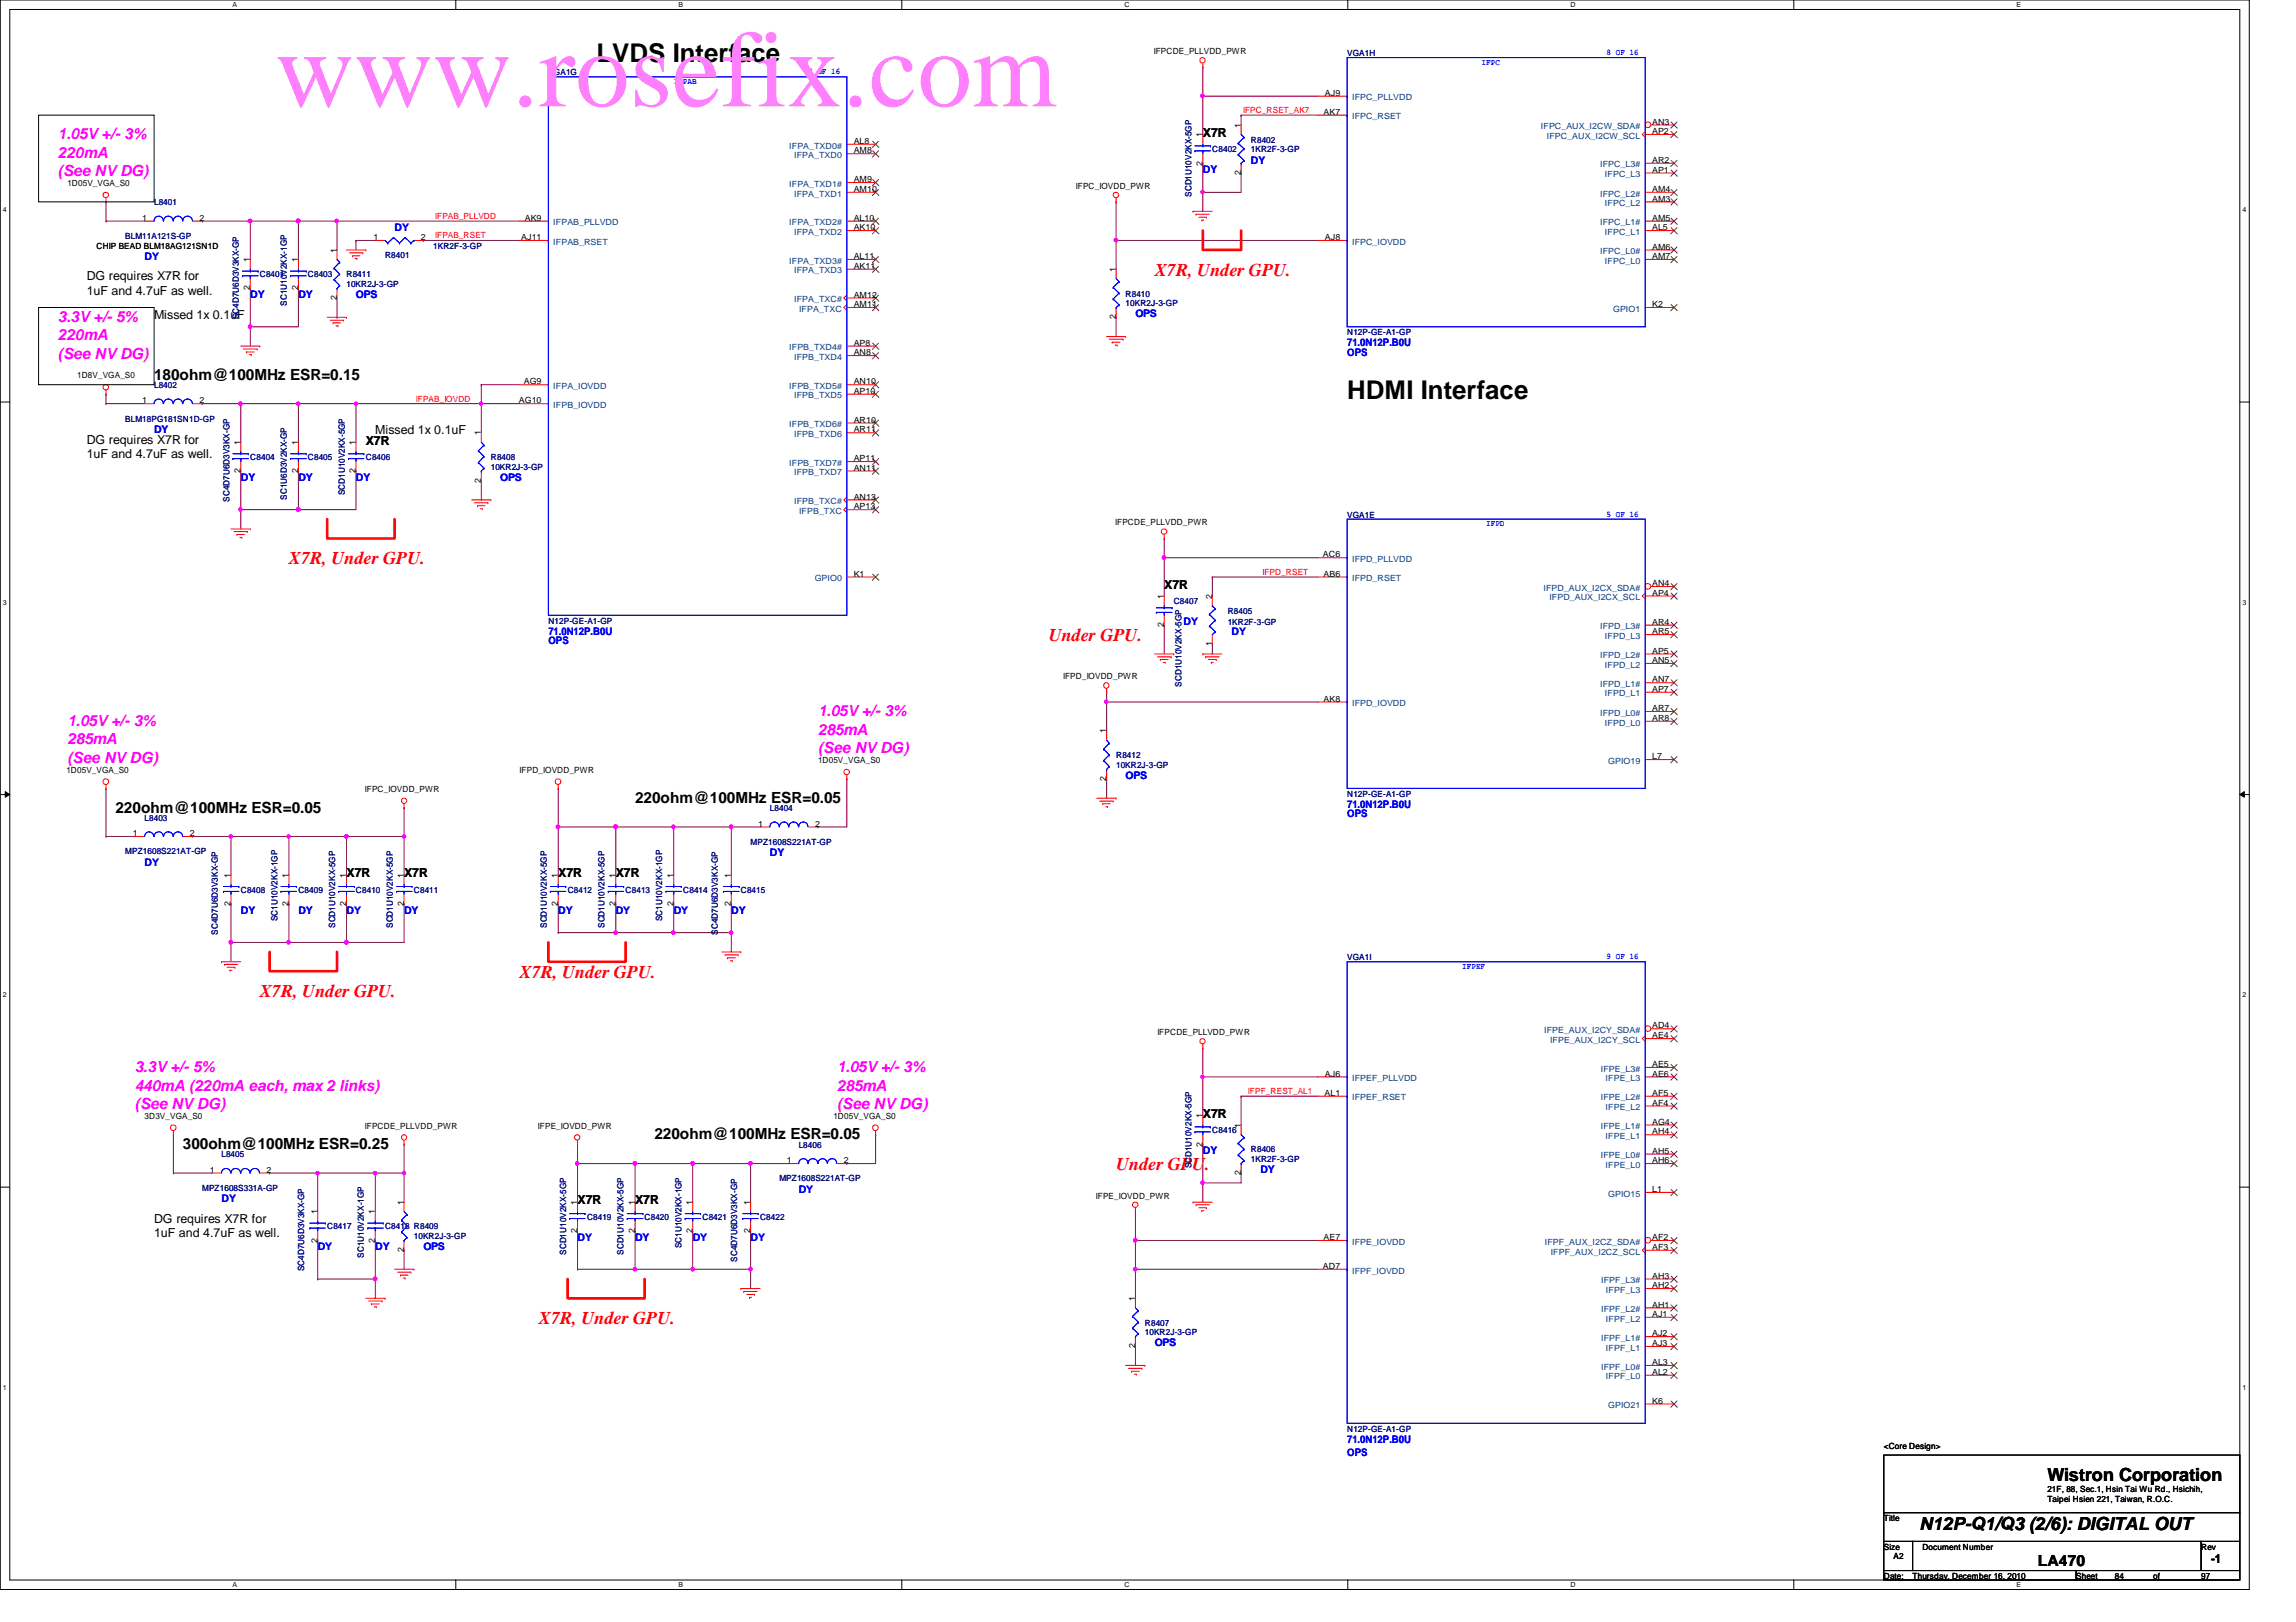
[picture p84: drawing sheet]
<svg xmlns="http://www.w3.org/2000/svg" width="297mm" height="210mm" viewBox="0 0 297 210" stroke-linecap="round" stroke-linejoin="round" font-family="sans-serif">
<defs><g id="words">
<text font-size="14.1" fill="#ff80ff" x="35.6" y="13.8">www.rosefix.com</text>
<g font-size="3.3">
<text x="77.2" y="8.1">LVDS Interface</text>
<text x="174.3" y="51.6">HDMI Interface</text>
</g>
<g font-size="2.3" fill="#f00">
<text x="149.4" y="35.7">X7R, Under GPU.</text>
<text x="37.4" y="73">X7R, Under GPU.</text>
<text x="135.7" y="83">Under GPU.</text>
<text x="33.6" y="129">X7R, Under GPU.</text>
<text x="67.2" y="126.6">X7R, Under GPU.</text>
<text x="144.4" y="151.5">Under GPU.</text>
<text x="69.7" y="171.4">X7R, Under GPU.</text>
</g>
<g font-size="2.3">
<text x="264.9" y="191.7">Wistron Corporation</text>
<text x="248.3" y="198">N12P-Q1/Q3 (2/6): DIGITAL OUT</text>
</g>
<g font-size="2" fill="#f0f">
<text x="7.5" y="18">1.05V +/- 3%</text>
<text x="7.5" y="20.4">220mA</text>
<text x="7.5" y="22.8">(See NV DG)</text>
<text x="7.5" y="41.7">3.3V +/- 5%</text>
<text x="7.5" y="44">220mA</text>
<text x="7.5" y="46.4">(See NV DG)</text>
<text x="8.7" y="93.9">1.05V +/- 3%</text>
<text x="105.8" y="92.7">1.05V +/- 3%</text>
<text x="105.8" y="95.1">285mA</text>
<text x="8.7" y="96.3">285mA</text>
<text x="8.7" y="98.7">(See NV DG)</text>
<text x="105.8" y="97.5">(See NV DG)</text>
<text x="17.4" y="138.8">3.3V +/- 5%</text>
<text x="17.4" y="141.1">440mA (220mA each, max 2 links)</text>
<text x="17.4" y="143.5">(See NV DG)</text>
<text x="108.3" y="138.8">1.05V +/- 3%</text>
<text x="108.3" y="141.1">285mA</text>
<text x="108.3" y="143.5">(See NV DG)</text>
</g>
<g font-size="2">
<text x="19.9" y="49.1">180ohm@100MHz ESR=0.15</text>
<text x="14.9" y="105.2">220ohm@100MHz ESR=0.05</text>
<text x="82.2" y="103.9">220ohm@100MHz ESR=0.05</text>
<text x="23.7" y="148.7">300ohm@100MHz ESR=0.25</text>
<text x="84.7" y="147.4">220ohm@100MHz ESR=0.05</text>
<text x="263.6" y="202.6">LA470</text>
</g>
<g font-size="1.6">
<text x="155.6" y="17.7">X7R</text>
<text x="11.2" y="36.3">DG requires X7R for</text>
<text x="11.2" y="38.1">1uF and 4.7uF as well.</text>
<text x="19.9" y="41.2">Missed 1x 0.1uF</text>
<text x="11.2" y="57.4">DG requires X7R for</text>
<text x="11.2" y="59.3">1uF and 4.7uF as well.</text>
<text x="47.3" y="57.5">X7R</text>
<text x="48.6" y="56.2">Missed 1x 0.1uF</text>
<text x="150.6" y="76.2">X7R</text>
<text x="44.8" y="113.5">X7R</text>
<text x="52.3" y="113.5">X7R</text>
<text x="72.2" y="113.5">X7R</text>
<text x="79.7" y="113.5">X7R</text>
<text x="155.6" y="144.7">X7R</text>
<text x="74.7" y="155.8">X7R</text>
<text x="82.2" y="155.8">X7R</text>
<text x="19.9" y="158.2">DG requires X7R for</text>
<text x="19.9" y="160.1">1uF and 4.7uF as well.</text>
<text x="286" y="202.3">-1</text>
</g>
<g font-size="1.4" fill="#00f">
<text x="155.6" y="22.4">DY</text>
<text x="161.8" y="21.2">DY</text>
<text x="51.1" y="29.9">DY</text>
<text x="18.7" y="33.6">DY</text>
<text x="32.4" y="38.6">DY</text>
<text x="38.6" y="38.6">DY</text>
<text x="46.1" y="38.6">OPS</text>
<text x="146.9" y="41.1">OPS</text>
<text x="174.3" y="46.1">OPS</text>
<text x="174.3" y="44.8">71.0N12P.B0U</text>
<text x="19.9" y="56">DY</text>
<text x="31.2" y="62.2">DY</text>
<text x="38.6" y="62.2">DY</text>
<text x="46.1" y="62.2">DY</text>
<text x="64.7" y="62.2">OPS</text>
<text x="70.9" y="83.4">OPS</text>
<text x="70.9" y="82.2">71.0N12P.B0U</text>
<text x="153.1" y="80.9">DY</text>
<text x="159.3" y="82.2">DY</text>
<text x="145.6" y="100.8">OPS</text>
<text x="174.3" y="105.8">OPS</text>
<text x="174.3" y="104.6">71.0N12P.B0U</text>
<text x="18.7" y="112">DY</text>
<text x="99.6" y="110.8">DY</text>
<text x="31.2" y="118.2">DY</text>
<text x="38.6" y="118.2">DY</text>
<text x="44.8" y="118.2">DY</text>
<text x="52.3" y="118.2">DY</text>
<text x="72.2" y="118.2">DY</text>
<text x="79.7" y="118.2">DY</text>
<text x="87.2" y="118.2">DY</text>
<text x="94.6" y="118.2">DY</text>
<text x="155.6" y="149.4">DY</text>
<text x="28.7" y="155.6">DY</text>
<text x="103.3" y="154.3">DY</text>
<text x="163.1" y="151.8">DY</text>
<text x="41.1" y="161.8">DY</text>
<text x="48.6" y="161.8">DY</text>
<text x="54.8" y="161.8">OPS</text>
<text x="74.7" y="160.6">DY</text>
<text x="82.2" y="160.6">DY</text>
<text x="89.6" y="160.6">DY</text>
<text x="97.1" y="160.6">DY</text>
<text x="149.4" y="174.2">OPS</text>
<text x="174.3" y="188.4">OPS</text>
<text x="174.3" y="186.7">71.0N12P.B0U</text>
</g>
<g font-size="1.1" fill="#000080">
<text x="70.9" y="9.7">VGA1G</text>
<text x="174.3" y="7.3">VGA1H</text>
<text x="156.8" y="19.7">C8402</text>
<text x="161.8" y="18.5">R8402</text>
<text x="161.8" y="19.7">1KR2F-3-GP</text>
<text x="19.9" y="26.5">L8401</text>
<text x="154.1" y="25.5" transform="rotate(-90 154.1 25.5)">SCD1U10V2KX-5GP</text>
<text x="16.2" y="30.9">BLM11A121S-GP</text>
<text x="33.6" y="35.9">C8401</text>
<text x="39.8" y="35.9">C8403</text>
<text x="44.8" y="35.9">R8411</text>
<text x="49.8" y="33.4">R8401</text>
<text x="56" y="32.2">1KR2F-3-GP</text>
<text x="30.9" y="41.3" transform="rotate(-90 30.9 41.3)">SC4D7U6D3V3KX-GP</text>
<text x="37.1" y="39.6" transform="rotate(-90 37.1 39.6)">SC1U10V2KX-1GP</text>
<text x="44.8" y="37.1">10KR2J-3-GP</text>
<text x="145.6" y="38.4">R8410</text>
<text x="145.6" y="39.6">10KR2J-3-GP</text>
<text x="174.3" y="43.3">N12P-GE-A1-GP</text>
<text x="19.9" y="50.2">L8402</text>
<text x="16.2" y="54.6">BLM18PG181SN1D-GP</text>
<text x="32.4" y="59.5">C8404</text>
<text x="39.8" y="59.5">C8405</text>
<text x="47.3" y="59.5">C8406</text>
<text x="63.5" y="59.5">R8408</text>
<text x="29.7" y="64.9" transform="rotate(-90 29.7 64.9)">SC4D7U6D3V3KX-GP</text>
<text x="37.1" y="64.7" transform="rotate(-90 37.1 64.7)">SC1U6D3V2KX-GP</text>
<text x="44.6" y="64.1" transform="rotate(-90 44.6 64.1)">SCD1U10V2KX-5GP</text>
<text x="63.5" y="60.8">10KR2J-3-GP</text>
<text x="174.3" y="67">VGA1E</text>
<text x="70.9" y="80.7">N12P-GE-A1-GP</text>
<text x="151.8" y="78.2">C8407</text>
<text x="158.8" y="79.5">R8405</text>
<text x="158.8" y="80.9">1KR2F-3-GP</text>
<text x="152.9" y="88.9" transform="rotate(-90 152.9 88.9)">SCD1U10V2KX-5GP</text>
<text x="144.4" y="98.1">R8412</text>
<text x="144.4" y="99.4">10KR2J-3-GP</text>
<text x="18.7" y="106.2">L8403</text>
<text x="99.6" y="105">L8404</text>
<text x="174.3" y="103.1">N12P-GE-A1-GP</text>
<text x="16.2" y="110.6">MPZ1608S221AT-GP</text>
<text x="97.1" y="109.3">MPZ1608S221AT-GP</text>
<text x="31.2" y="115.5">C8408</text>
<text x="35.9" y="119.2" transform="rotate(-90 35.9 119.2)">SC1U10V2KX-1GP</text>
<text x="38.6" y="115.5">C8409</text>
<text x="46.1" y="115.5">C8410</text>
<text x="53.5" y="115.5">C8411</text>
<text x="73.4" y="115.5">C8412</text>
<text x="80.9" y="115.5">C8413</text>
<text x="85.7" y="119.2" transform="rotate(-90 85.7 119.2)">SC1U10V2KX-1GP</text>
<text x="88.4" y="115.5">C8414</text>
<text x="95.8" y="115.5">C8415</text>
<text x="28.2" y="120.9" transform="rotate(-90 28.2 120.9)">SC4D7U6D3V3KX-GP</text>
<text x="43.3" y="120.1" transform="rotate(-90 43.3 120.1)">SCD1U10V2KX-5GP</text>
<text x="50.8" y="120.1" transform="rotate(-90 50.8 120.1)">SCD1U10V2KX-5GP</text>
<text x="70.7" y="120.1" transform="rotate(-90 70.7 120.1)">SCD1U10V2KX-5GP</text>
<text x="78.2" y="120.1" transform="rotate(-90 78.2 120.1)">SCD1U10V2KX-5GP</text>
<text x="92.9" y="120.9" transform="rotate(-90 92.9 120.9)">SC4D7U6D3V3KX-GP</text>
<text x="174.3" y="124.2">VGA1I</text>
<text x="28.7" y="149.8">L8405</text>
<text x="103.3" y="148.5">L8406</text>
<text x="156.8" y="146.6">C8416</text>
<text x="161.8" y="149.1">R8406</text>
<text x="26.2" y="154.1">MPZ1608S331A-GP</text>
<text x="100.8" y="152.9">MPZ1608S221AT-GP</text>
<text x="154.1" y="151.2" transform="rotate(-90 154.1 151.2)">SCD1U10V2KX-5GP</text>
<text x="161.8" y="150.4">1KR2F-3-GP</text>
<text x="42.3" y="159.1">C8417</text>
<text x="49.8" y="159.1">C8418 R8409</text>
<text x="53.5" y="160.4">10KR2J-3-GP</text>
<text x="75.9" y="157.9">C8419</text>
<text x="83.4" y="157.9">C8420</text>
<text x="88.2" y="161.5" transform="rotate(-90 88.2 161.5)">SC1U10V2KX-1GP</text>
<text x="90.9" y="157.9">C8421</text>
<text x="98.3" y="157.9">C8422</text>
<text x="39.4" y="164.5" transform="rotate(-90 39.4 164.5)">SC4D7U6D3V3KX-GP</text>
<text x="47.1" y="162.8" transform="rotate(-90 47.1 162.8)">SC1U10V2KX-1GP</text>
<text x="73.2" y="162.4" transform="rotate(-90 73.2 162.4)">SCD1U10V2KX-5GP</text>
<text x="80.7" y="162.4" transform="rotate(-90 80.7 162.4)">SCD1U10V2KX-5GP</text>
<text x="95.4" y="163.3" transform="rotate(-90 95.4 163.3)">SC4D7U6D3V3KX-GP</text>
<text x="148.1" y="171.5">R8407</text>
<text x="148.1" y="172.8">10KR2J-3-GP</text>
<text x="174.3" y="185.3">N12P-GE-A1-GP</text>
</g>
<g font-size="1.1" fill="#00f">
<text x="87.2" y="10.9">IFPAB</text>
<text x="104.6" y="9.6">7 OF 16</text>
<text x="191.7" y="8.4">IFPC</text>
<text x="207.9" y="7.2">8 OF 16</text>
<text x="192.3" y="68.1">IFPD</text>
<text x="207.9" y="66.9">5 OF 16</text>
<text x="189.2" y="125.4">IFPEF</text>
<text x="207.9" y="124.1">9 OF 16</text>
</g>
<g font-size="1.1">
<text x="149.3" y="7">IFPCDE_PLLVDD_PWR</text>
<text x="155.6" y="17.8" transform="rotate(-90 155.6 17.8)">1</text>
<text x="160.5" y="16.5" transform="rotate(-90 160.5 16.5)">1</text>
<text x="171.2" y="14.9">AK7</text>
<text x="171.4" y="12.4">AJ9</text>
<text x="213.7" y="17.4">AP2</text>
<text x="213.7" y="16.1">AN3</text>
<text x="110.4" y="23.6">AM9</text>
<text x="110.4" y="19.9">AM8</text>
<text x="110.4" y="18.6">AL8</text>
<text x="155.6" y="21.4" transform="rotate(-90 155.6 21.4)">2</text>
<text x="160.5" y="22.6" transform="rotate(-90 160.5 22.6)">2</text>
<text x="213.7" y="22.4">AP1</text>
<text x="213.7" y="21.1">AR2</text>
<text x="8.7" y="24.1">1D05V_VGA_S0</text>
<text x="18.4" y="28.6">1</text>
<text x="25.8" y="28.6">2</text>
<text x="67.9" y="28.6">AK9</text>
<text x="110.4" y="29.8">AK10</text>
<text x="110.4" y="28.6">AL10</text>
<text x="110.4" y="24.8">AM10</text>
<text x="139.2" y="24.4">IFPC_IOVDD_PWR</text>
<text x="213.7" y="29.8">AL5</text>
<text x="213.7" y="28.6">AM5</text>
<text x="213.7" y="26.1">AM3</text>
<text x="213.7" y="24.8">AM4</text>
<text x="12.5" y="32.2">CHIP BEAD BLM18AG121SN1D</text>
<text x="32.3" y="34" transform="rotate(-90 32.3 34)">1</text>
<text x="38.6" y="34" transform="rotate(-90 38.6 34)">1</text>
<text x="43.6" y="32.7" transform="rotate(-90 43.6 32.7)">1</text>
<text x="48.3" y="31.1">1</text>
<text x="54.4" y="31.1">2</text>
<text x="67.4" y="31.1">AJ11</text>
<text x="110.4" y="34.8">AK11</text>
<text x="110.4" y="33.5">AL11</text>
<text x="144.4" y="35.2" transform="rotate(-90 144.4 35.2)">1</text>
<text x="171.4" y="31.1">AJ8</text>
<text x="213.7" y="33.5">AM7</text>
<text x="213.7" y="32.3">AM6</text>
<text x="32.3" y="37.6" transform="rotate(-90 32.3 37.6)">2</text>
<text x="38.6" y="37.6" transform="rotate(-90 38.6 37.6)">2</text>
<text x="43.6" y="38.9" transform="rotate(-90 43.6 38.9)">2</text>
<text x="110.4" y="39.8">AM11</text>
<text x="110.4" y="38.5">AM12</text>
<text x="144.4" y="41.3" transform="rotate(-90 144.4 41.3)">2</text>
<text x="213.7" y="39.8">K2</text>
<text x="110.4" y="46">AN8</text>
<text x="110.4" y="44.7">AP8</text>
<text x="10" y="49">1D8V_VGA_S0</text>
<text x="18.4" y="52.2">1</text>
<text x="25.8" y="52.2">2</text>
<text x="67.1" y="52.2">AG10</text>
<text x="67.8" y="49.7">AG9</text>
<text x="110.4" y="51">AP10</text>
<text x="110.4" y="49.7">AN10</text>
<text x="31.1" y="57.6" transform="rotate(-90 31.1 57.6)">1</text>
<text x="38.6" y="57.6" transform="rotate(-90 38.6 57.6)">1</text>
<text x="46" y="57.6" transform="rotate(-90 46 57.6)">1</text>
<text x="62.2" y="56.3" transform="rotate(-90 62.2 56.3)">1</text>
<text x="110.4" y="59.7">AP11</text>
<text x="110.4" y="56">AR11</text>
<text x="110.4" y="54.7">AR10</text>
<text x="31.1" y="61.3" transform="rotate(-90 31.1 61.3)">2</text>
<text x="38.6" y="61.3" transform="rotate(-90 38.6 61.3)">2</text>
<text x="46" y="61.3" transform="rotate(-90 46 61.3)">2</text>
<text x="62.2" y="62.5" transform="rotate(-90 62.2 62.5)">2</text>
<text x="110.4" y="65.9">AP13</text>
<text x="110.4" y="64.6">AN13</text>
<text x="110.4" y="60.9">AN11</text>
<text x="144.3" y="68">IFPCDE_PLLVDD_PWR</text>
<text x="110.4" y="74.6">K1</text>
<text x="150.6" y="77.5" transform="rotate(-90 150.6 77.5)">1</text>
<text x="156.8" y="77.5" transform="rotate(-90 156.8 77.5)">2</text>
<text x="171.2" y="72.1">AC6</text>
<text x="171.2" y="74.6">AB6</text>
<text x="213.7" y="77.1">AP4</text>
<text x="213.7" y="75.9">AN4</text>
<text x="150.6" y="81.2" transform="rotate(-90 150.6 81.2)">2</text>
<text x="156.8" y="83.7" transform="rotate(-90 156.8 83.7)">1</text>
<text x="213.7" y="82.1">AR5</text>
<text x="213.7" y="80.9">AR4</text>
<text x="137.5" y="87.9">IFPD_IOVDD_PWR</text>
<text x="213.7" y="89.5">AP7</text>
<text x="213.7" y="88.3">AN7</text>
<text x="213.7" y="85.8">AN5</text>
<text x="213.7" y="84.6">AP5</text>
<text x="143.1" y="94.9" transform="rotate(-90 143.1 94.9)">1</text>
<text x="171.2" y="90.8">AK8</text>
<text x="213.7" y="93.3">AR8</text>
<text x="213.7" y="92">AR7</text>
<text x="8.6" y="100">1D05V_VGA_S0</text>
<text x="67.2" y="100">IFPD_IOVDD_PWR</text>
<text x="105.8" y="98.8">1D05V_VGA_S0</text>
<text x="143.1" y="101.1" transform="rotate(-90 143.1 101.1)">2</text>
<text x="213.7" y="98.3">L7</text>
<text x="47.2" y="102.5">IFPC_IOVDD_PWR</text>
<text x="98.1" y="107">1</text>
<text x="105.4" y="107">2</text>
<text x="17.2" y="108.2">1</text>
<text x="24.6" y="108.2">2</text>
<text x="29.8" y="113.6" transform="rotate(-90 29.8 113.6)">1</text>
<text x="37.3" y="113.6" transform="rotate(-90 37.3 113.6)">1</text>
<text x="44.8" y="113.6" transform="rotate(-90 44.8 113.6)">1</text>
<text x="52.2" y="113.6" transform="rotate(-90 52.2 113.6)">1</text>
<text x="72.2" y="113.6" transform="rotate(-90 72.2 113.6)">1</text>
<text x="79.6" y="113.6" transform="rotate(-90 79.6 113.6)">1</text>
<text x="87.1" y="113.6" transform="rotate(-90 87.1 113.6)">1</text>
<text x="94.6" y="113.6" transform="rotate(-90 94.6 113.6)">1</text>
<text x="29.8" y="117.3" transform="rotate(-90 29.8 117.3)">2</text>
<text x="37.3" y="117.3" transform="rotate(-90 37.3 117.3)">2</text>
<text x="44.8" y="117.3" transform="rotate(-90 44.8 117.3)">2</text>
<text x="52.2" y="117.3" transform="rotate(-90 52.2 117.3)">2</text>
<text x="72.2" y="117.3" transform="rotate(-90 72.2 117.3)">2</text>
<text x="79.6" y="117.3" transform="rotate(-90 79.6 117.3)">2</text>
<text x="87.1" y="117.3" transform="rotate(-90 87.1 117.3)">2</text>
<text x="94.6" y="117.3" transform="rotate(-90 94.6 117.3)">2</text>
<text x="149.7" y="134">IFPCDE_PLLVDD_PWR</text>
<text x="213.7" y="134.4">AE4</text>
<text x="213.7" y="133.1">AD4</text>
<text x="171.4" y="141.8">AL1</text>
<text x="171.4" y="139.3">AJ6</text>
<text x="213.7" y="143.1">AF4</text>
<text x="213.7" y="141.8">AF5</text>
<text x="213.7" y="139.3">AE6</text>
<text x="213.7" y="138.1">AE5</text>
<text x="18.7" y="144.8">3D3V_VGA_S0</text>
<text x="47.2" y="146">IFPCDE_PLLVDD_PWR</text>
<text x="69.6" y="146">IFPE_IOVDD_PWR</text>
<text x="107.8" y="144.8">1D05V_VGA_S0</text>
<text x="155.6" y="148.4" transform="rotate(-90 155.6 148.4)">2</text>
<text x="155.6" y="144.7" transform="rotate(-90 155.6 144.7)">1</text>
<text x="160.5" y="146" transform="rotate(-90 160.5 146)">1</text>
<text x="213.7" y="149.3">AH5</text>
<text x="213.7" y="146.8">AH4</text>
<text x="213.7" y="145.5">AG4</text>
<text x="27.1" y="151.8">1</text>
<text x="34.5" y="151.8">2</text>
<text x="52.2" y="155.9" transform="rotate(-90 52.2 155.9)">1</text>
<text x="74.7" y="155.9" transform="rotate(-90 74.7 155.9)">1</text>
<text x="82.1" y="155.9" transform="rotate(-90 82.1 155.9)">1</text>
<text x="89.6" y="155.9" transform="rotate(-90 89.6 155.9)">1</text>
<text x="97.1" y="155.9" transform="rotate(-90 97.1 155.9)">1</text>
<text x="101.8" y="150.5">1</text>
<text x="109.2" y="150.5">2</text>
<text x="141.8" y="155.1">IFPE_IOVDD_PWR</text>
<text x="160.5" y="152.1" transform="rotate(-90 160.5 152.1)">2</text>
<text x="213.7" y="154.3">L1</text>
<text x="213.7" y="150.5">AH6</text>
<text x="41.1" y="160.8" transform="rotate(-90 41.1 160.8)">2</text>
<text x="41.1" y="157.1" transform="rotate(-90 41.1 157.1)">1</text>
<text x="48.5" y="160.8" transform="rotate(-90 48.5 160.8)">2</text>
<text x="48.5" y="157.1" transform="rotate(-90 48.5 157.1)">1</text>
<text x="74.7" y="159.6" transform="rotate(-90 74.7 159.6)">2</text>
<text x="82.1" y="159.6" transform="rotate(-90 82.1 159.6)">2</text>
<text x="89.6" y="159.6" transform="rotate(-90 89.6 159.6)">2</text>
<text x="97.1" y="159.6" transform="rotate(-90 97.1 159.6)">2</text>
<text x="171.2" y="160.5">AE7</text>
<text x="213.7" y="161.8">AF3</text>
<text x="213.7" y="160.5">AF2</text>
<text x="52.2" y="162.1" transform="rotate(-90 52.2 162.1)">2</text>
<text x="171.2" y="164.2">AD7</text>
<text x="213.7" y="166.7">AH2</text>
<text x="213.7" y="165.5">AH3</text>
<text x="146.9" y="168.4" transform="rotate(-90 146.9 168.4)">1</text>
<text x="213.7" y="172.9">AJ2</text>
<text x="213.7" y="170.4">AJ1</text>
<text x="213.7" y="169.2">AH1</text>
<text x="146.9" y="174.5" transform="rotate(-90 146.9 174.5)">2</text>
<text x="213.7" y="177.9">AL2</text>
<text x="213.7" y="176.7">AL3</text>
<text x="213.7" y="174.2">AJ3</text>
<text x="213.7" y="181.7">K6</text>
<text x="243.7" y="187.5">&lt;Core Design&gt;</text>
<text x="243.7" y="196.8">Title</text>
<text x="264.9" y="193.1">21F, 88, Sec.1, Hsin Tai Wu Rd., Hsichih,</text>
<text x="264.9" y="194.4">Taipei Hsien 221, Taiwan, R.O.C.</text>
<text x="243.7" y="200.5">Size</text>
<text x="245" y="201.8">A2</text>
<text x="248.7" y="200.5">Document Number</text>
<text x="284.8" y="200.5">Rev</text>
<text x="243.7" y="204.3">Date:</text>
<text x="247.4" y="204.3">Thursday, December 16, 2010</text>
<text x="268.6" y="204.3">Sheet</text>
<text x="273.6" y="204.3">84</text>
<text x="278.6" y="204.3">of</text>
<text x="284.8" y="204.3">97</text>
</g>
<g font-size="1.1" fill="#f00">
<text x="160.8" y="14.6">IFPC_RSET_AK7</text>
<text x="56.3" y="28.4">IFPAB_PLLVDD</text>
<text x="56.3" y="30.9">IFPAB_RSET</text>
<text x="53.8" y="52">IFPAB_IOVDD</text>
<text x="163.3" y="74.4">IFPD_RSET</text>
<text x="161.5" y="141.6">IFPF_REST_AL1</text>
</g>
<g font-size="1.1" fill="#004080">
<text x="174.9" y="15.5">IFPC_RSET</text>
<text x="174.9" y="13">IFPC_PLLVDD</text>
<text x="199.3" y="16.7">IFPC_AUX_I2CW_SDA#</text>
<text x="200.1" y="17.9">IFPC_AUX_I2CW_SCL</text>
<text x="102.1" y="19.2">IFPA_TXD0#</text>
<text x="102.7" y="20.4">IFPA_TXD0</text>
<text x="207" y="21.7">IFPC_L3#</text>
<text x="207.6" y="22.9">IFPC_L3</text>
<text x="71.6" y="29.2">IFPAB_PLLVDD</text>
<text x="102.1" y="29.2">IFPA_TXD2#</text>
<text x="102.1" y="24.2">IFPA_TXD1#</text>
<text x="102.7" y="25.4">IFPA_TXD1</text>
<text x="207" y="29.2">IFPC_L1#</text>
<text x="207" y="25.4">IFPC_L2#</text>
<text x="207.6" y="26.7">IFPC_L2</text>
<text x="71.6" y="31.7">IFPAB_RSET</text>
<text x="102.1" y="34.1">IFPA_TXD3#</text>
<text x="102.7" y="35.4">IFPA_TXD3</text>
<text x="102.7" y="30.4">IFPA_TXD2</text>
<text x="174.9" y="31.7">IFPC_IOVDD</text>
<text x="207" y="32.9">IFPC_L0#</text>
<text x="207.6" y="34.1">IFPC_L0</text>
<text x="207.6" y="30.4">IFPC_L1</text>
<text x="102.7" y="39.1">IFPA_TXC#</text>
<text x="103.4" y="40.3">IFPA_TXC</text>
<text x="208.7" y="40.3">GPIO1</text>
<text x="102.1" y="45.3">IFPB_TXD4#</text>
<text x="102.7" y="46.6">IFPB_TXD4</text>
<text x="71.6" y="52.8">IFPB_IOVDD</text>
<text x="71.6" y="50.3">IFPA_IOVDD</text>
<text x="102.1" y="50.3">IFPB_TXD5#</text>
<text x="102.7" y="51.6">IFPB_TXD5</text>
<text x="102.1" y="55.3">IFPB_TXD6#</text>
<text x="102.7" y="56.6">IFPB_TXD6</text>
<text x="102.1" y="60.3">IFPB_TXD7#</text>
<text x="102.7" y="65.2">IFPB_TXC#</text>
<text x="102.7" y="61.5">IFPB_TXD7</text>
<text x="103.4" y="66.5">IFPB_TXC</text>
<text x="105.4" y="75.2">GPIO0</text>
<text x="174.9" y="75.2">IFPD_RSET</text>
<text x="174.9" y="72.7">IFPD_PLLVDD</text>
<text x="199.7" y="76.5">IFPD_AUX_I2CX_SDA#</text>
<text x="200.4" y="77.7">IFPD_AUX_I2CX_SCL</text>
<text x="207" y="81.4">IFPD_L3#</text>
<text x="207.6" y="82.7">IFPD_L3</text>
<text x="207" y="88.9">IFPD_L1#</text>
<text x="207" y="85.2">IFPD_L2#</text>
<text x="207.6" y="86.4">IFPD_L2</text>
<text x="174.9" y="91.4">IFPD_IOVDD</text>
<text x="207" y="92.6">IFPD_L0#</text>
<text x="207.6" y="93.9">IFPD_L0</text>
<text x="207.6" y="90.1">IFPD_L1</text>
<text x="208.1" y="98.8">GPIO19</text>
<text x="199.8" y="133.7">IFPE_AUX_I2CY_SDA#</text>
<text x="200.5" y="135">IFPE_AUX_I2CY_SCL</text>
<text x="174.9" y="142.4">IFPEF_RSET</text>
<text x="174.9" y="139.9">IFPEF_PLLVDD</text>
<text x="207.1" y="142.4">IFPE_L2#</text>
<text x="207.1" y="138.7">IFPE_L3#</text>
<text x="207.7" y="143.7">IFPE_L2</text>
<text x="207.7" y="139.9">IFPE_L3</text>
<text x="207.1" y="149.9">IFPE_L0#</text>
<text x="207.1" y="146.1">IFPE_L1#</text>
<text x="207.7" y="147.4">IFPE_L1</text>
<text x="207.7" y="151.1">IFPE_L0</text>
<text x="208.1" y="154.9">GPIO15</text>
<text x="174.9" y="161.1">IFPE_IOVDD</text>
<text x="199.9" y="161.1">IFPF_AUX_I2CZ_SDA#</text>
<text x="174.9" y="164.8">IFPF_IOVDD</text>
<text x="200.6" y="162.3">IFPF_AUX_I2CZ_SCL</text>
<text x="207.1" y="166.1">IFPF_L3#</text>
<text x="207.8" y="167.3">IFPF_L3</text>
<text x="207.1" y="173.5">IFPF_L1#</text>
<text x="207.1" y="169.8">IFPF_L2#</text>
<text x="207.8" y="171">IFPF_L2</text>
<text x="207.1" y="177.2">IFPF_L0#</text>
<text x="207.8" y="178.5">IFPF_L0</text>
<text x="207.8" y="174.8">IFPF_L1</text>
<text x="208.1" y="182.2">GPIO21</text>
</g>
<g font-size=".9">
<text x="30.1" y=".9">A</text>
<text x="87.8" y=".9">B</text>
<text x="145.5" y=".9">C</text>
<text x="203.2" y=".9">D</text>
<text x="260.9" y=".9">E</text>
<text x=".4" y="27.4">4</text>
<text x="290.1" y="27.4">4</text>
<text x=".4" y="78.2">3</text>
<text x="290.1" y="78.2">3</text>
<text x=".4" y="129">2</text>
<text x="290.1" y="129">2</text>
<text x=".4" y="179.8">1</text>
<text x="290.1" y="179.8">1</text>
<text x="30.1" y="205.4">A</text>
<text x="87.8" y="205.4">B</text>
<text x="145.5" y="205.4">C</text>
<text x="203.2" y="205.4">D</text>
<text x="260.9" y="205.4">E</text>
</g>
</g></defs>
<path d="M0 0h291v205.7h-291zM1.3 1.2h288.5v203.3h-288.5z" fill="none" stroke="#000" stroke-width=".13"/>
<g fill="#fff">
<path d="M30.1 .1h.5v1h-.5z"/>
<path d="M30.1 204.6h.5v1h-.5z"/>
</g>
<path d="M59 0v1.2M59 204.5v1.2" fill="none" stroke="#000" stroke-width=".13"/>
<g fill="#fff">
<path d="M87.8 .1h.6v1h-.6z"/>
<path d="M87.8 204.6h.6v1h-.6z"/>
</g>
<path d="M116.7 0v1.2M116.7 204.5v1.2" fill="none" stroke="#000" stroke-width=".13"/>
<g fill="#fff">
<path d="M145.5 .1h.6v1h-.6z"/>
<path d="M145.5 204.6h.6v1h-.6z"/>
</g>
<path d="M174.4 0v1.2M174.4 204.5v1.2" fill="none" stroke="#000" stroke-width=".13"/>
<g fill="#fff">
<path d="M203.2 .1h.6v1h-.6z"/>
<path d="M203.2 204.6h.6v1h-.6z"/>
</g>
<path d="M232.1 0v1.2M232.1 204.5v1.2" fill="none" stroke="#000" stroke-width=".13"/>
<g fill="#fff">
<path d="M260.9 .1h.6v1h-.6z"/>
<path d="M260.9 204.6h.6v1h-.6z"/>
<path d="M.4 26.6h.5v1h-.5z"/>
<path d="M290.1 26.6h.5v1h-.5z"/>
<path d="M.4 77.4h.5v1h-.5z"/>
<path d="M290.1 77.4h.5v1h-.5z"/>
</g>
<path d="M0 52h1.3M289.8 52h1.2" fill="none" stroke="#000" stroke-width=".13"/>
<g fill="#fff">
<path d="M.4 128.2h.5v1h-.5z"/>
<path d="M290.1 128.2h.5v1h-.5z"/>
</g>
<path d="M0 102.8h1.3M.7 102.4l.6 .4-.6 .4zM289.8 102.8l.6-.4v.8zM289.8 102.8h1.2" fill="none" stroke="#000" stroke-width=".13"/>
<path d="M.7 102.4l.6 .4-.6 .4zM289.8 102.8l.6-.4v.8z" fill="#000"/>
<g fill="#fff">
<path d="M.4 179h.5v1h-.5z"/>
<path d="M290.1 179h.5v1h-.5z"/>
</g>
<path d="M0 153.6h1.3M289.8 153.6h1.2" fill="none" stroke="#000" stroke-width=".13"/>
<path d="M48.6 165.5h.1M48.6 165.5v2.5" fill="none" stroke="#800040" stroke-width=".13"/>
<path d="M48.4 165.3h.3l.1 .2-.1 .2h-.2h-.1z" fill-rule="evenodd" fill="#f0f"/>
<path d="M48.4 165.3h.3l.1 .2-.1 .2h-.2h-.1z" fill="none" stroke="#f0f" stroke-width=".13"/>
<path d="M22.4 146.9h.1M22.4 146.9v4.9M41.1 151.8h.1M41.1 151.8v5M41.1 151.8h7.5" fill="none" stroke="#800040" stroke-width=".13"/>
<path d="M40.9 151.7h.3l.1 .1-.1 .1-.1 .1-.2-.1z" fill-rule="evenodd" fill="#f0f"/>
<path d="M40.9 151.7h.3l.1 .1-.1 .1-.1 .1-.2-.1z" fill="none" stroke="#f0f" stroke-width=".13"/>
<path d="M22.4 151.8h.1M22.4 151.8h5M34.9 151.8h.1M34.9 151.8h6.2M48.6 151.8h.1M48.6 151.8v5M41.1 160.5h.1M41.1 160.5v5M89.6 164.3h.1M89.6 164.3h7.5" fill="none" stroke="#800040" stroke-width=".13"/>
<path d="M96.9 164.1h.3l.1 .2-.1 .1-.1 .1-.2-.1z" fill-rule="evenodd" fill="#f0f"/>
<path d="M96.9 164.1h.3l.1 .2-.1 .1-.1 .1-.2-.1z" fill="none" stroke="#f0f" stroke-width=".13"/>
<path d="M89.5 164.1h.3v.2v.1l-.2 .1-.1-.1z" fill-rule="evenodd" fill="#f0f"/>
<path d="M89.5 164.1h.3v.2v.1l-.2 .1-.1-.1z" fill="none" stroke="#f0f" stroke-width=".13"/>
<path d="M44.8 122h.1M44.8 122h7.5M74.7 159.3h.1M74.7 159.3v5M89.6 159.3h.1M89.6 159.3v5" fill="none" stroke="#800040" stroke-width=".13"/>
<path d="M44.6 121.8h.4v.1v.2l-.2 .1-.2-.1z" fill-rule="evenodd" fill="#f0f"/>
<path d="M44.6 121.8h.4v.1v.2l-.2 .1-.2-.1z" fill="none" stroke="#f0f" stroke-width=".13"/>
<path d="M52.3 108.2h.1M52.3 108.2v5M74.7 148.1h.1M74.7 148.1v2.5M113.3 146.9h.1M113.3 146.9v3.7" fill="none" stroke="#800040" stroke-width=".13"/>
<path d="M52.1 108.1h.3l.1 .1-.1 .2-.1 .1-.2-.1z" fill-rule="evenodd" fill="#f0f"/>
<path d="M52.1 108.1h.3l.1 .1-.1 .2-.1 .1-.2-.1z" fill="none" stroke="#f0f" stroke-width=".13"/>
<path d="M87.2 120.7h.1M87.2 120.7h7.4" fill="none" stroke="#800040" stroke-width=".13"/>
<path d="M94.4 120.5h.3l.1 .2-.1 .1-.1 .1-.2-.1z" fill-rule="evenodd" fill="#f0f"/>
<path d="M94.4 120.5h.3l.1 .2-.1 .1-.1 .1-.2-.1z" fill="none" stroke="#f0f" stroke-width=".13"/>
<path d="M87 120.5h.3v.2v.1l-.2 .1-.1-.1z" fill-rule="evenodd" fill="#f0f"/>
<path d="M87 120.5h.3v.2v.1l-.2 .1-.1-.1z" fill="none" stroke="#f0f" stroke-width=".13"/>
<path d="M72.2 102h.1M72.2 102v5M87.2 107h.1M87.2 117h.1M87.2 107v6.2M87.2 117v3.7M105.8 107h.1M109.6 100.8h.1M109.6 100.8v6.2h-3.8" fill="none" stroke="#800040" stroke-width=".13"/>
<path d="M87 120.5h.3v.2v.1l-.2 .1-.1-.1z" fill-rule="evenodd" fill="#f0f"/>
<path d="M87 120.5h.3v.2v.1l-.2 .1-.1-.1z" fill="none" stroke="#f0f" stroke-width=".13"/>
<path d="M79.7 107h.1M79.7 107h7.5" fill="none" stroke="#800040" stroke-width=".13"/>
<path d="M79.5 106.8h.3l.1 .2-.1 .2h-.2h-.1z" fill-rule="evenodd" fill="#f0f"/>
<path d="M79.5 106.8h.3l.1 .2-.1 .2h-.2h-.1z" fill="none" stroke="#f0f" stroke-width=".13"/>
<path d="M72.2 107h.1M72.2 107h7.5M79.7 107h.1M79.7 117h.1M79.7 107v6.2M79.7 117v3.7" fill="none" stroke="#800040" stroke-width=".13"/>
<path d="M79.5 106.8h.3l.1 .2-.1 .2h-.2h-.1z" fill-rule="evenodd" fill="#f0f"/>
<path d="M79.5 106.8h.3l.1 .2-.1 .2h-.2h-.1z" fill="none" stroke="#f0f" stroke-width=".13"/>
<path d="M72.2 107h.1M72.2 107v6.2" fill="none" stroke="#800040" stroke-width=".13"/>
<path d="M72 106.8h.3l.1 .2-.1 .2h-.1h-.2z" fill-rule="evenodd" fill="#f0f"/>
<path d="M72 106.8h.3l.1 .2-.1 .2h-.1h-.2z" fill="none" stroke="#f0f" stroke-width=".13"/>
<path d="M94.6 107h.1M94.6 107h3.7M94.6 120.7h.1M94.6 120.7v2.5" fill="none" stroke="#800040" stroke-width=".13"/>
<path d="M94.4 106.8h.3l.1 .2-.1 .2h-.1h-.2z" fill-rule="evenodd" fill="#f0f"/>
<path d="M94.4 106.8h.3l.1 .2-.1 .2h-.1h-.2z" fill="none" stroke="#f0f" stroke-width=".13"/>
<g fill="none" stroke="#800040" stroke-width=".13">
<path d="M13.7 108.2h.1M13.7 102h.1M13.7 108.2h3.7M13.7 102v6.2M44.8 117h.1M44.8 108.2h.1M44.8 108.2v5M44.8 117v5M72.2 117h.1M72.2 117v3.7M29.9 122h.1M29.9 122v2.5"/>
<path d="M74.7 150.6h.1M74.7 150.6v5M82.2 150.6h.1M82.2 150.6v5"/>
</g>
<path d="M29.7 121.8h.3l.1 .1-.1 .2-.2 .1-.1-.1z" fill-rule="evenodd" fill="#f0f"/>
<path d="M29.7 121.8h.3l.1 .1-.1 .2-.2 .1-.1-.1z" fill="none" stroke="#f0f" stroke-width=".13"/>
<path d="M37.4 108.2h.1M37.4 117h.1M37.4 108.2v5M37.4 117v5M52.3 117h.1M52.3 117v5M97.1 150.6h.1M97.1 150.6h5M109.6 150.6h.1M109.6 150.6h3.7" fill="none" stroke="#800040" stroke-width=".13"/>
<path d="M96.9 150.4h.3l.1 .1-.1 .2-.1 .1-.2-.1z" fill-rule="evenodd" fill="#f0f"/>
<path d="M96.9 150.4h.3l.1 .1-.1 .2-.1 .1-.2-.1z" fill="none" stroke="#f0f" stroke-width=".13"/>
<path d="M89.6 150.6h.1M89.6 150.6h7.5M97.1 159.3h.1M97.1 159.3v7.5M97.1 164.3h.1" fill="none" stroke="#800040" stroke-width=".13"/>
<path d="M89.5 150.4h.3v.1v.2l-.2 .1-.1-.1z" fill-rule="evenodd" fill="#f0f"/>
<path d="M89.5 150.4h.3v.1v.2l-.2 .1-.1-.1z" fill="none" stroke="#f0f" stroke-width=".13"/>
<path d="M44.8 108.2h.1M44.8 108.2h7.5M52.3 148.1h.1M52.3 148.1v3.7M97.1 150.6h.1M97.1 150.6v5" fill="none" stroke="#800040" stroke-width=".13"/>
<path d="M44.6 108.1h.4v.1v.2l-.2 .1-.2-.1z" fill-rule="evenodd" fill="#f0f"/>
<path d="M44.6 108.1h.4v.1v.2l-.2 .1-.2-.1z" fill="none" stroke="#f0f" stroke-width=".13"/>
<path d="M48.6 151.8h.1M48.6 151.8h3.7" fill="none" stroke="#800040" stroke-width=".13"/>
<path d="M48.4 151.7h.3l.1 .1-.1 .1-.2 .1-.1-.1z" fill-rule="evenodd" fill="#f0f"/>
<path d="M48.4 151.7h.3l.1 .1-.1 .1-.2 .1-.1-.1z" fill="none" stroke="#f0f" stroke-width=".13"/>
<path d="M72.2 120.7h.1M72.2 120.7h7.5M82.2 159.3h.1M82.2 159.3v5M89.6 150.6h.1M89.6 150.6v5M41.1 165.5h.1M41.1 165.5h7.5M82.2 164.3h.1M82.2 164.3h7.4" fill="none" stroke="#800040" stroke-width=".13"/>
<path d="M89.5 164.1h.3v.2v.1l-.2 .1-.1-.1z" fill-rule="evenodd" fill="#f0f"/>
<path d="M89.5 164.1h.3v.2v.1l-.2 .1-.1-.1z" fill="none" stroke="#f0f" stroke-width=".13"/>
<path d="M82 164.1h.3l.1 .2-.1 .1-.2 .1-.1-.1z" fill-rule="evenodd" fill="#f0f"/>
<path d="M82 164.1h.3l.1 .2-.1 .1-.2 .1-.1-.1z" fill="none" stroke="#f0f" stroke-width=".13"/>
<path d="M29.9 122h.1M29.9 122h14.9M37.4 122h.1" fill="none" stroke="#800040" stroke-width=".13"/>
<path d="M44.6 121.8h.4v.1v.2l-.2 .1-.2-.1z" fill-rule="evenodd" fill="#f0f"/>
<path d="M44.6 121.8h.4v.1v.2l-.2 .1-.2-.1z" fill="none" stroke="#f0f" stroke-width=".13"/>
<path d="M37.2 121.8h.3v.1v.2l-.2 .1-.1-.1z" fill-rule="evenodd" fill="#f0f"/>
<path d="M37.2 121.8h.3v.1v.2l-.2 .1-.1-.1z" fill="none" stroke="#f0f" stroke-width=".13"/>
<path d="M37.4 108.2h.1M37.4 108.2h7.4" fill="none" stroke="#800040" stroke-width=".13"/>
<path d="M44.6 108.1h.4v.1v.2l-.2 .1-.2-.1z" fill-rule="evenodd" fill="#f0f"/>
<path d="M44.6 108.1h.4v.1v.2l-.2 .1-.2-.1z" fill="none" stroke="#f0f" stroke-width=".13"/>
<path d="M37.2 108.1h.3v.1v.2l-.2 .1-.1-.1z" fill-rule="evenodd" fill="#f0f"/>
<path d="M37.2 108.1h.3v.1v.2l-.2 .1-.1-.1z" fill="none" stroke="#f0f" stroke-width=".13"/>
<path d="M29.9 108.2h.1M29.9 108.2h7.5M29.9 108.2v5M52.3 104.5h.1M52.3 104.5v3.7" fill="none" stroke="#800040" stroke-width=".13"/>
<path d="M29.7 108.1h.3l.1 .1-.1 .2-.2 .1-.1-.1z" fill-rule="evenodd" fill="#f0f"/>
<path d="M29.7 108.1h.3l.1 .1-.1 .2-.2 .1-.1-.1z" fill="none" stroke="#f0f" stroke-width=".13"/>
<path d="M24.9 108.2h.1M24.9 108.2h5M29.9 117h.1M29.9 117v5M82.2 150.6h.1M82.2 150.6h7.4M48.6 160.5h.1M48.6 160.5v5M74.7 164.3h.1M74.7 164.3h7.5" fill="none" stroke="#800040" stroke-width=".13"/>
<path d="M89.5 150.4h.3v.1v.2l-.2 .1-.1-.1z" fill-rule="evenodd" fill="#f0f"/>
<path d="M89.5 150.4h.3v.1v.2l-.2 .1-.1-.1z" fill="none" stroke="#f0f" stroke-width=".13"/>
<path d="M82 150.4h.3l.1 .1-.1 .2-.2 .1-.1-.1z" fill-rule="evenodd" fill="#f0f"/>
<path d="M82 150.4h.3l.1 .1-.1 .2-.2 .1-.1-.1z" fill="none" stroke="#f0f" stroke-width=".13"/>
<path d="M74.7 150.6h.1M74.7 150.6h7.5" fill="none" stroke="#800040" stroke-width=".13"/>
<path d="M74.5 150.4h.3l.1 .1-.1 .2-.1 .1-.2-.1z" fill-rule="evenodd" fill="#f0f"/>
<path d="M74.5 150.4h.3l.1 .1-.1 .2-.1 .1-.2-.1z" fill="none" stroke="#f0f" stroke-width=".13"/>
<path d="M87.2 107h.1M87.2 107h7.4M94.6 117h.1M94.6 107h.1M94.6 107v6.2M94.6 117v3.7" fill="none" stroke="#800040" stroke-width=".13"/>
<path d="M87 106.8h.3v.2v.2h-.2h-.1z" fill-rule="evenodd" fill="#f0f"/>
<path d="M87 106.8h.3v.2v.2h-.2h-.1z" fill="none" stroke="#f0f" stroke-width=".13"/>
<path d="M79.7 120.7h.1M79.7 120.7h7.5" fill="none" stroke="#800040" stroke-width=".13"/>
<path d="M79.5 120.5h.3l.1 .2-.1 .1-.2 .1-.1-.1z" fill-rule="evenodd" fill="#f0f"/>
<path d="M79.5 120.5h.3l.1 .2-.1 .1-.2 .1-.1-.1z" fill="none" stroke="#f0f" stroke-width=".13"/>
<path d="M32.4 37.3h.1M32.4 28.6h.1M32.4 37.3v5M32.4 28.6h6.2" fill="none" stroke="#800040" stroke-width=".13"/>
<path d="M32.2 28.4h.3l.1 .2-.1 .1-.2 .1-.1-.1z" fill-rule="evenodd" fill="#f0f"/>
<path d="M32.2 28.4h.3l.1 .2-.1 .1-.2 .1-.1-.1z" fill="none" stroke="#f0f" stroke-width=".13"/>
<path d="M26.2 28.6h.1M26.2 28.6h6.2M32.4 28.6h.1M32.4 28.6v5M32.4 42.3h.1M32.4 42.3h6.2" fill="none" stroke="#800040" stroke-width=".13"/>
<path d="M32.2 42.1h.3l.1 .1-.1 .2-.2 .1-.1-.1z" fill-rule="evenodd" fill="#f0f"/>
<path d="M32.2 42.1h.3l.1 .1-.1 .2-.2 .1-.1-.1z" fill="none" stroke="#f0f" stroke-width=".13"/>
<path d="M13.7 26.1h.1M13.7 26.1v2.5M38.6 28.6h.1M38.6 28.6v5" fill="none" stroke="#800040" stroke-width=".13"/>
<path d="M38.4 28.4h.3l.1 .2-.1 .1-.1 .1-.2-.1z" fill-rule="evenodd" fill="#f0f"/>
<path d="M38.4 28.4h.3l.1 .2-.1 .1-.1 .1-.2-.1z" fill="none" stroke="#f0f" stroke-width=".13"/>
<path d="M13.7 28.6h.1M13.7 28.6h5M38.6 37.3h.1M38.6 37.3v5M43.6 28.6h.1M43.6 28.6h23.6M32.4 42.3h.1M32.4 42.3v2.5" fill="none" stroke="#800040" stroke-width=".13"/>
<path d="M43.4 28.4h.3l.1 .2-.1 .1-.1 .1-.2-.1z" fill-rule="evenodd" fill="#f0f"/>
<path d="M43.4 28.4h.3l.1 .2-.1 .1-.1 .1-.2-.1z" fill="none" stroke="#f0f" stroke-width=".13"/>
<path d="M31.2 52.2h.1M31.2 52.2v5M46.1 52.2h.1M46.1 52.2v5M31.2 61h.1M31.2 61v5" fill="none" stroke="#800040" stroke-width=".13"/>
<path d="M31 52.1h.2l.1 .1-.1 .2-.1 .1-.1-.1z" fill-rule="evenodd" fill="#f0f"/>
<path d="M31 52.1h.2l.1 .1-.1 .2-.1 .1-.1-.1z" fill="none" stroke="#f0f" stroke-width=".13"/>
<path d="M13.7 51h.1M13.7 51v1.2M31.2 66h.1M31.2 66h7.4" fill="none" stroke="#800040" stroke-width=".13"/>
<path d="M38.4 65.8h.3l.1 .1-.1 .2-.1 .1-.2-.1z" fill-rule="evenodd" fill="#f0f"/>
<path d="M38.4 65.8h.3l.1 .1-.1 .2-.1 .1-.2-.1z" fill="none" stroke="#f0f" stroke-width=".13"/>
<path d="M31 65.8h.2l.1 .1-.1 .2-.1 .1-.1-.1z" fill-rule="evenodd" fill="#f0f"/>
<path d="M31 65.8h.2l.1 .1-.1 .2-.1 .1-.1-.1z" fill="none" stroke="#f0f" stroke-width=".13"/>
<path d="M46.1 52.2h.1M46.1 52.2h16.2" fill="none" stroke="#800040" stroke-width=".13"/>
<path d="M45.9 52.1h.3l.1 .1-.1 .2-.1 .1-.2-.1z" fill-rule="evenodd" fill="#f0f"/>
<path d="M45.9 52.1h.3l.1 .1-.1 .2-.1 .1-.2-.1z" fill="none" stroke="#f0f" stroke-width=".13"/>
<path d="M31.2 52.2h.1M31.2 52.2h7.4M38.6 52.2h.1M38.6 52.2v5M38.6 61h.1M38.6 61v5" fill="none" stroke="#800040" stroke-width=".13"/>
<path d="M31 52.1h.2l.1 .1-.1 .2-.1 .1-.1-.1z" fill-rule="evenodd" fill="#f0f"/>
<path d="M31 52.1h.2l.1 .1-.1 .2-.1 .1-.1-.1z" fill="none" stroke="#f0f" stroke-width=".13"/>
<path d="M13.7 52.2h.1M13.7 52.2h5M26.2 52.2h.1M26.2 52.2h5M62.3 52.2h.1M62.3 52.2h4.9M31.2 66h.1M31.2 66v2.5" fill="none" stroke="#800040" stroke-width=".13"/>
<path d="M62.1 52.1h.3v.1v.2l-.2 .1-.1-.1z" fill-rule="evenodd" fill="#f0f"/>
<path d="M62.1 52.1h.3v.1v.2l-.2 .1-.1-.1z" fill="none" stroke="#f0f" stroke-width=".13"/>
<path d="M38.6 66h.1M46.1 61h.1M46.1 61v5h-7.5" fill="none" stroke="#800040" stroke-width=".13"/>
<path d="M38.4 65.8h.3l.1 .1-.1 .2-.1 .1-.2-.1z" fill-rule="evenodd" fill="#f0f"/>
<path d="M38.4 65.8h.3l.1 .1-.1 .2-.1 .1-.2-.1z" fill="none" stroke="#f0f" stroke-width=".13"/>
<path d="M46.1 31.1h.1M46.1 31.1h2.5M46.1 31.1v1.2M54.8 31.1h.1M54.8 31.1h12.4M38.6 52.2h.1M38.6 52.2h7.5M62.3 49.8h.1M62.3 49.8h4.9" fill="none" stroke="#800040" stroke-width=".13"/>
<path d="M38.4 52.1h.3l.1 .1-.1 .2-.1 .1-.2-.1z" fill-rule="evenodd" fill="#f0f"/>
<path d="M38.4 52.1h.3l.1 .1-.1 .2-.1 .1-.2-.1z" fill="none" stroke="#f0f" stroke-width=".13"/>
<path d="M144.4 31.1h.1M144.4 31.1h26.1" fill="none" stroke="#800040" stroke-width=".13"/>
<path d="M144.2 30.9h.3l.1 .2-.1 .1-.1 .1-.2-.1z" fill-rule="evenodd" fill="#f0f"/>
<path d="M144.2 30.9h.3l.1 .2-.1 .1-.1 .1-.2-.1z" fill="none" stroke="#f0f" stroke-width=".13"/>
<path d="M155.6 24.9h.1M155.6 24.9v2.4" fill="none" stroke="#800040" stroke-width=".13"/>
<path d="M155.4 24.7h.3l.1 .1-.1 .2-.1 .1-.2-.1z" fill-rule="evenodd" fill="#f0f"/>
<path d="M155.4 24.7h.3l.1 .1-.1 .2-.1 .1-.2-.1z" fill="none" stroke="#f0f" stroke-width=".13"/>
<path d="M155.6 12.4h.1M155.6 12.4h14.9M160.6 14.9h.1M160.6 14.9v1.3M160.6 14.9h9.9" fill="none" stroke="#800040" stroke-width=".13"/>
<path d="M155.4 12.3h.3l.1 .1-.1 .1-.1 .1-.2-.1z" fill-rule="evenodd" fill="#f0f"/>
<path d="M155.4 12.3h.3l.1 .1-.1 .1-.1 .1-.2-.1z" fill="none" stroke="#f0f" stroke-width=".13"/>
<path d="M155.6 12.4h.1M155.6 8.7h.1M155.6 8.7v8.7M155.6 24.9h.1M155.6 21.1h.1M155.6 21.1v3.8M160.6 22.4h.1M160.6 22.4v2.5h-5" fill="none" stroke="#800040" stroke-width=".13"/>
<path d="M155.4 12.3h.3l.1 .1-.1 .1-.1 .1-.2-.1z" fill-rule="evenodd" fill="#f0f"/>
<path d="M155.4 12.3h.3l.1 .1-.1 .1-.1 .1-.2-.1z" fill="none" stroke="#f0f" stroke-width=".13"/>
<path d="M144.4 31.1h.1M144.4 31.1v3.7M150.6 72.2h.1M150.6 72.2v4.9" fill="none" stroke="#800040" stroke-width=".13"/>
<path d="M150.4 72h.4v.1v.2l-.2 .1-.2-.1z" fill-rule="evenodd" fill="#f0f"/>
<path d="M150.4 72h.4v.1v.2l-.2 .1-.2-.1z" fill="none" stroke="#f0f" stroke-width=".13"/>
<g fill="none" stroke="#800040" stroke-width=".13">
<path d="M150.6 72.2h.1M150.6 69.7h.1M150.6 72.2h19.9M150.6 69.7v2.5M156.8 74.7h.1M156.8 74.7h13.7M156.8 74.7v2.4M143.2 89.6h.1M143.2 90.8h.1M143.2 89.6v1.2M143.2 90.8h27.3M150.6 80.9h.1"/>
<path d="M150.6 80.9v3.7M156.8 83.4h.1M156.8 83.4v1.2"/>
</g>
<path d="M143 90.7h.3v.1v.2l-.2 .1-.1-.1z" fill-rule="evenodd" fill="#f0f"/>
<path d="M143 90.7h.3v.1v.2l-.2 .1-.1-.1z" fill="none" stroke="#f0f" stroke-width=".13"/>
<path d="M155.6 153.1h.1M155.6 153.1v2.5M160.6 141.9h.1M160.6 141.9h9.9M160.6 141.9v3.7" fill="none" stroke="#800040" stroke-width=".13"/>
<path d="M155.4 152.9h.3l.1 .1-.1 .2-.1 .1-.2-.1z" fill-rule="evenodd" fill="#f0f"/>
<path d="M155.4 152.9h.3l.1 .1-.1 .2-.1 .1-.2-.1z" fill="none" stroke="#f0f" stroke-width=".13"/>
<path d="M155.6 135.6h.1M155.6 139.4h.1M155.6 135.6v8.8M155.6 139.4h14.9" fill="none" stroke="#800040" stroke-width=".13"/>
<path d="M155.4 139.2h.3l.1 .2-.1 .1-.1 .1-.2-.1z" fill-rule="evenodd" fill="#f0f"/>
<path d="M155.4 139.2h.3l.1 .2-.1 .1-.1 .1-.2-.1z" fill="none" stroke="#f0f" stroke-width=".13"/>
<path d="M155.6 153.1h.1M160.6 151.8h.1M160.6 151.8v1.3h-5M146.9 160.5h.1M146.9 160.5h23.6" fill="none" stroke="#800040" stroke-width=".13"/>
<path d="M146.7 160.3h.3l.1 .2-.1 .2h-.1h-.2z" fill-rule="evenodd" fill="#f0f"/>
<path d="M146.7 160.3h.3l.1 .2-.1 .2h-.1h-.2z" fill="none" stroke="#f0f" stroke-width=".13"/>
<path d="M146.9 164.3h.1M146.9 164.3h23.6" fill="none" stroke="#800040" stroke-width=".13"/>
<path d="M146.7 164.1h.3l.1 .2-.1 .1-.1 .1-.2-.1z" fill-rule="evenodd" fill="#f0f"/>
<path d="M146.7 164.1h.3l.1 .2-.1 .1-.1 .1-.2-.1z" fill="none" stroke="#f0f" stroke-width=".13"/>
<path d="M38.6 28.6h.1M38.6 28.6h5M43.6 28.6h.1M43.6 28.6v3.7M62.3 49.8h.1M62.3 49.8v2.4M155.6 148.1h.1M155.6 148.1v5M146.9 160.5h.1M146.9 160.5v3.8" fill="none" stroke="#800040" stroke-width=".13"/>
<path d="M38.4 28.4h.3l.1 .2-.1 .1-.1 .1-.2-.1z" fill-rule="evenodd" fill="#f0f"/>
<path d="M38.4 28.4h.3l.1 .2-.1 .1-.1 .1-.2-.1z" fill="none" stroke="#f0f" stroke-width=".13"/>
<g fill="none" stroke="#800040" stroke-width=".13">
<path d="M43.6 38.6v2.5M144.4 26.1h.1M144.4 26.1v5M43.6 41.1h.1M62.3 52.2h.1M62.3 52.2v3.8M144.4 41.1h.1M144.4 41.1v2.5M62.3 64.7h.1M62.3 62.2v2.5M143.2 90.8h.1M143.2 90.8v3.8"/>
<path d="M143.2 100.8h.1M143.2 100.8v2.5M52.3 151.8h.1M52.3 151.8v3.8M146.9 156.8h.1M146.9 156.8v3.7M146.9 164.3h.1M146.9 174.2h.1M146.9 164.3v3.7M146.9 174.2v2.5"/>
</g>
<path d="M52.1 151.7h.3l.1 .1-.1 .1-.1 .1-.2-.1z" fill-rule="evenodd" fill="#f0f"/>
<path d="M52.1 151.7h.3l.1 .1-.1 .1-.1 .1-.2-.1z" fill="none" stroke="#f0f" stroke-width=".13"/>
<path d="M52.3 161.8h.1M52.3 161.8v2.5" fill="none" stroke="#800040" stroke-width=".13"/>
<g fill="none" stroke="#f00" stroke-width=".13">
<path d="M155.6 8.7h.1M155.6 8.2v.5M155.6 17.4v1.3M155.6 19.9v1.2M13.7 26.1h.1M13.7 25.6v.5M44.8 32.3h2.5M45.2 32.7h1.7M45.6 33.1h.1M45.6 33.1h1M45.9 33.4h.3M46.2 33.4h.1"/>
<path d="M46.9 32.7h.1M47.3 32.3h.1M144.4 26.1h.1M144.4 25.6v.5M154.3 27.3h.1M154.3 27.3h2.5M154.7 27.7h.1M154.7 27.7h1.8M155.1 28.1h1M155.5 28.5h.1M155.5 28.5h.2M156.1 28.1h.1"/>
<path d="M13.7 51h.1M13.7 50.5v.5M31.2 44.8h2.4M31.2 57.2v1.3M31.2 59.7v1.3M31.5 45.2h1.8M31.9 45.6h.1M31.9 45.6h1M32.3 45.9h.2M32.5 45.9h.1M33.3 45.2h.1M33.6 44.8h.1"/>
<path d="M38.6 57.2v1.3M38.6 59.7v1.3M42.3 41.1h2.5M42.7 41.4h1.7M43.1 41.8h.1M43.1 41.8h1M43.5 42.2h.2M43.7 42.2h.1M44.4 41.4h.1M44.8 41.1h.1M143.2 43.6h2.4M143.5 43.9h1.8"/>
<path d="M143.9 44.3h.1M143.9 44.3h1M144.3 44.7h.2M144.5 44.7h.1M145.3 43.9h.1M145.6 43.6h.1M29.9 68.5h2.5M30.3 68.8h1.7M30.6 69.2h.1M30.6 69.2h1M31 69.6h.3M31.3 69.6h.1"/>
<path d="M32 68.8h.1M32.4 68.5h.1M61 64.7h2.5M61.4 65.1h1.7M61.8 65.4h.1M61.8 65.4h.9M62.1 65.8h.3M62.4 65.8h.1M63.1 65.1h.1M63.5 64.7h.1M150.6 69.7h.1M150.6 69.2v.5"/>
<path d="M156.8 77.1v1.3M143.2 89.6h.1M143.2 89.1v.5M149.4 84.6h2.4M149.7 85h1.8M150.1 85.3h.1M150.1 85.3h1M150.5 85.7h.2M150.7 85.7h.1M151.5 85h.1M151.8 84.6h.1M155.6 84.6h.1"/>
<path d="M155.6 84.6h2.5M156 85h.1M156 85h1.7M156.3 85.3h1M156.7 85.7h.1M156.7 85.7h.3M156.8 82.1v1.3M157.3 85.3h.1M13.7 102h.1M13.7 101.6v.4M37.4 113.2v1.3M37.4 115.7v1.3"/>
<path d="M52.3 104.5h.1M52.3 104v.5M72.2 102h.1M72.2 101.6v.4M109.6 100.8h.1M109.6 100.3v.5M141.9 103.3h2.5M142.3 103.7h1.7M142.7 104h.1M142.7 104h.9M143 104.4h.3M143.3 104.4h.1"/>
<path d="M144 103.7h.1M144.4 103.3h.1M28.7 124.5h.1M28.7 124.5h2.5M29 124.8h.1M29 124.8h1.8M29.4 125.2h1M29.8 125.6h.1M29.8 125.6h.2M30.4 125.2h.1M93.4 123.2h2.4M93.7 123.6h1.8"/>
<path d="M94.1 124h.1M94.1 124h1M94.5 124.3h.2M94.7 124.3h.1M95.5 123.6h.1M95.8 123.2h.1M155.6 135.6h.1M155.6 135.1v.5M170.5 139.4h3.8M22.4 146.9h.1M22.4 146.3v.6M41.1 156.8v1.2"/>
<path d="M41.1 159.3v1.2M52.3 148.1h.1M52.3 147.6v.5M74.7 148.1h.1M74.7 147.6v.5M89.6 155.6v1.2M89.6 158v1.3M113.3 146.9h.1M113.3 146.3v.6M146.9 156.8h.1M146.9 156.3v.5M154.3 155.6h.1"/>
<path d="M154.3 155.6h2.5M154.7 155.9h.1M154.7 155.9h1.8M155.1 156.3h1M155.5 156.7h.1M155.5 156.7h.2M156.1 156.3h.1M170.5 141.9h3.8M47.3 168h2.5M47.7 168.4h1.7M48 168.7h.1M48 168.7h1.1"/>
<path d="M48.4 169.1h.3M48.7 169.1h.1M49.4 168.4h.1M49.8 168h.1M51.1 164.3h2.4M51.4 164.6h1.8M51.8 165h.1M51.8 165h1M52.2 165.4h.2M52.4 165.4h.1M53.2 164.6h.1M53.5 164.3h.1"/>
<path d="M95.8 166.8h.1M95.8 166.8h2.5M96.2 167.1h.1M96.2 167.1h1.8M96.6 167.5h1M97 167.9h.1M97 167.9h.2M97.6 167.5h.1M145.6 176.7h2.5M146 177.1h1.7M146.4 177.5h.1M146.4 177.5h1"/>
<path d="M146.8 177.8h.2M147 177.8h.1M147.7 177.1h.1M148.1 176.7h.1M170.5 164.3h3.8M170.5 160.5h3.8M212.8 166.8h3.8M212.8 176.7h3.8M212.8 178h3.8M212.8 174.2h3.8M212.8 173h3.8M212.8 170.5h3.8"/>
<path d="M212.8 169.2h3.8M212.8 165.5h3.8M212.8 161.4l-.3 .4 .3 .4M212.8 161.8h3.8M212.8 181.7h3.8"/>
<circle cx="155.6" cy="7.8" r=".35"/>
<circle cx="13.7" cy="25.2" r=".36"/>
<circle cx="144.4" cy="25.2" r=".36"/>
<circle cx="13.7" cy="50.1" r=".36"/>
<circle cx="150.6" cy="68.8" r=".36"/>
<circle cx="109.5" cy="99.9" r=".36"/>
<circle cx="143.1" cy="88.7" r=".35"/>
<circle cx="13.7" cy="101.2" r=".37"/>
<circle cx="52.3" cy="103.6" r=".34"/>
<circle cx="72.2" cy="101.2" r=".37"/>
<circle cx="155.6" cy="134.7" r=".34"/>
<circle cx="22.4" cy="145.9" r=".37"/>
<circle cx="52.3" cy="147.2" r=".34"/>
<circle cx="74.7" cy="147.2" r=".34"/>
<circle cx="113.3" cy="145.9" r=".37"/>
<circle cx="146.9" cy="155.9" r=".36"/>
</g>
<path d="M5 14.9h14.9v11.2h-14.9zM5 39.8h14.9v10h-14.9zM243.7 188.3h46.1v7.4h-46.1zM243.7 195.7h46.1v3.8h-46.1zM243.7 199.5h3.7v3.7h-3.7zM247.4 199.5h37.4v3.7h-37.4zM284.8 199.5h5v3.7h-5zM243.7 203.2h24.9v1.3h-24.9zM268.6 203.2h21.2v1.3h-21.2z" fill="none" stroke="#000" stroke-width=".13"/>
<path d="M155.6 29.8v2.5h5v-2.5M42.3 67.2v2.5h8.8v-2.5M34.9 123.2v2.5h8.7v-2.5M70.9 122v2.5h10v-2.5M73.4 165.5v2.5h10v-2.5" fill="none" stroke="#f00" stroke-width=".34"/>
<g fill="none" stroke="#00f" stroke-width=".13">
<path d="M154.6 19.5h.1M154.6 18.9h2M154.6 19.5h2M155.6 18.9h.1M155.6 19.5h.1M155.6 18.7v.2M155.6 19.5v.4M156.6 18.9h.1M30.1 59.4h.1M30.1 58.7h2M30.1 59.4h2M31.2 58.7h.1"/>
<path d="M31.2 59.4h.1M31.2 58.5v.2M31.2 59.4v.3M32.1 58.7h.1M37.6 59.4h.1M37.6 58.7h2M37.6 59.4h2M38.6 58.7h.1M38.6 59.4h.1M38.6 58.5v.2M38.6 59.4v.3M39.6 58.7h.1"/>
<path d="M156.5 79.5h.1M156.5 79.5l.7 .8M156.8 78.4h.1M156.8 78.4l.4 .4M157.2 78.8h.1M157.2 78.8l-.7 .7M156.5 81h.1M156.5 81l.7 .7M157.2 81.7h.1M157.2 80.3h.1M157.2 81.7l-.4 .4M157.2 80.3l-.7 .7"/>
<path d="M36.4 115.4h.1M36.4 114.7h2M36.4 115.4h2M37.4 114.7h.1M37.4 115.4h.1M37.4 114.5v.2M37.4 115.4v.3M38.4 114.7h.1M40.1 158.9h.1M40.1 158.3h2M40.1 158.9h2M41.1 158.3h.1"/>
<path d="M41.1 158.9h.1M41.1 158v.3M41.1 158.9v.4M42.1 158.3h.1M88.6 157.7h.1M88.6 157.1h2M88.6 157.7h2M89.6 157.1h.1M89.6 157.7h.1M89.6 156.8v.3M89.6 157.7v.3M90.6 157.1h.1"/>
</g>
<g fill="none" stroke="#804000" stroke-width=".13">
<path d="M216.2 177.6l.8 .8M216.2 176.3l.8 .8M216.2 173.9l.8 .8M216.2 172.6l.8 .8M216.2 170.1l.8 .8M216.2 168.9l.8 .8M216.2 166.4l.8 .8M216.2 165.1l.8 .8M216.2 161.4l.8 .8M217 177.6l-.8 .8M217 176.3l-.8 .8M217 173.9l-.8 .8"/>
<path d="M217 172.6l-.8 .8M217 170.1l-.8 .8M217 168.9l-.8 .8M217 166.4l-.8 .8M217 165.1l-.8 .8M217 161.4l-.8 .8M216.2 181.3l.8 .8M217 181.3l-.8 .8"/>
</g>
<circle cx="213.2" cy="160.5" r=".37" fill="#fff"/>
<g fill="none" stroke="#f00" stroke-width=".13">
<path d="M212.8 139.4h3.8M212.8 138.1h3.8M212.8 134l-.3 .4 .3 .4M212.8 134.4h3.8M212.8 154.3h3.8M212.8 150.6h3.8M212.8 149.4h3.8M212.8 146.9h3.8M212.8 145.6h3.8M212.8 143.1h3.8M212.8 141.9h3.8M213.6 160.5h3"/>
<circle cx="213.2" cy="160.5" r=".37"/>
</g>
<g fill="none" stroke="#804000" stroke-width=".13">
<path d="M216.2 139l.8 .8M216.2 137.8l.8 .8M216.2 134l.8 .8M217 139l-.8 .8M217 137.8l-.8 .8M217 134l-.8 .8M216.2 153.9l.8 .8M216.2 150.2l.8 .8M216.2 149l.8 .8M216.2 146.5l.8 .8M216.2 145.2l.8 .8M216.2 142.7l.8 .9"/>
<path d="M216.2 141.5l.8 .8M217 153.9l-.8 .8M217 150.2l-.8 .8M217 149l-.8 .8M217 146.5l-.8 .8M217 145.2l-.8 .8M217 142.7l-.8 .9M217 141.5l-.8 .8M216.2 160.1l.8 .9M217 160.1l-.8 .9"/>
</g>
<circle cx="213.2" cy="133.1" r=".37" fill="#fff"/>
<g fill="none" stroke="#f00" stroke-width=".13">
<path d="M109.6 19.9h3.7M109.6 18.7h3.7M160.6 16.2v1.2M38.6 33.6v1.2M38.6 36.1v1.2M48.6 31.1h1.2M53.5 31.1h1.3M67.2 31.1h3.7M67.2 28.6h3.7M109.6 28.6h3.7M109.6 39.4l-.4 .4 .4 .4M109.6 39.8h3.7"/>
<path d="M109.6 38.2l-.4 .4 .4 .3M109.6 38.6h3.7M109.6 34.8h3.7M109.6 33.6h3.7M109.6 29.8h3.7M109.6 24.9h3.7M109.6 23.6h3.7M144.4 34.8v1.3M144.4 39.8v1.3M160.6 21.1v1.3M18.7 52.2h1.2M24.9 52.2h1.3"/>
<path d="M46.1 57.2v1.3M46.1 59.7v1.3M62.3 56v1.2M67.2 52.2h3.7M67.2 49.8h3.7M109.6 49.8h3.7M109.6 59.7h3.7M109.6 56h3.7M109.6 54.7h3.7M109.6 51h3.7M109.6 46h3.7M109.6 44.8h3.7"/>
<path d="M62.3 61v1.2M109.6 74.7h3.7M109.6 65.6l-.4 .4 .4 .3M109.6 66h3.7M109.6 64.3l-.4 .4 .4 .4M109.6 64.7h3.7M109.6 61h3.7M150.6 77.1v1.3M150.6 79.6v1.3M170.5 74.7h3.8M170.5 72.2h3.8M212.8 76.8l-.3 .3 .3 .4"/>
<path d="M212.8 77.1h3.8M170.5 90.8h3.8M212.8 98.3h3.8M212.8 93.3h3.8M212.8 92.1h3.8M212.8 89.6h3.8M212.8 88.3h3.8M212.8 85.9h3.8M212.8 84.6h3.8M212.8 82.1h3.8M212.8 80.9h3.8M17.4 108.2h1.3"/>
<path d="M23.7 108.2h1.2M52.3 113.2v1.3M52.3 115.7v1.3M79.7 113.2v1.3M79.7 115.7v1.3M94.6 113.2v1.3M94.6 115.7v1.3M213.6 133.1h3M27.4 151.8h1.3M33.6 151.8h1.3M48.6 156.8v1.2M48.6 159.3v1.2"/>
<path d="M52.3 155.6v1.2M102.1 150.6h1.2M108.3 150.6h1.3M155.6 144.4v1.2M155.6 146.9v1.2M160.6 145.6v1.3M160.6 150.6v1.2M52.3 160.5v1.3M146.9 168v1.2M146.9 173v1.2"/>
<circle cx="213.2" cy="133.1" r=".37"/>
</g>
<g fill="none" stroke="#804000" stroke-width=".13">
<path d="M112.9 19.5l.8 .8M112.9 18.3l.8 .8M113.7 19.5l-.8 .8M113.7 18.3l-.8 .8M112.9 39.4l.8 .8M112.9 38.2l.8 .8M112.9 34.5l.8 .8M112.9 33.2l.8 .8M112.9 29.5l.8 .8M112.9 28.2l.8 .8M112.9 24.5l.8 .8M112.9 23.2l.8 .8"/>
<path d="M113.7 39.4l-.8 .8M113.7 38.2l-.8 .8M113.7 34.5l-.8 .8M113.7 33.2l-.8 .8M113.7 29.5l-.8 .8M113.7 28.2l-.8 .8M113.7 24.5l-.8 .8M113.7 23.2l-.8 .8M112.9 59.4l.8 .8M112.9 55.6l.8 .8M112.9 54.4l.8 .8M112.9 50.6l.8 .8"/>
<path d="M112.9 49.4l.8 .8M112.9 45.6l.8 .8M112.9 44.4l.8 .8M113.7 59.4l-.8 .8M113.7 55.6l-.8 .8M113.7 54.4l-.8 .8M113.7 50.6l-.8 .8M113.7 49.4l-.8 .8M113.7 45.6l-.8 .8M113.7 44.4l-.8 .8M112.9 74.3l.8 .8M112.9 65.6l.8 .8"/>
<path d="M112.9 64.3l.8 .8M112.9 60.6l.8 .8M113.7 74.3l-.8 .8M113.7 65.6l-.8 .8M113.7 64.3l-.8 .8M113.7 60.6l-.8 .8M216.2 76.8l.8 .8M217 76.8l-.8 .8M216.2 97.9l.8 .8M216.2 93l.8 .8M216.2 91.7l.8 .8M216.2 89.2l.8 .8"/>
<path d="M216.2 88l.8 .8M216.2 85.5l.8 .8M216.2 84.2l.8 .8M216.2 81.7l.8 .8M216.2 80.5l.8 .8M217 97.9l-.8 .8M217 93l-.8 .8M217 91.7l-.8 .8M217 89.2l-.8 .8M217 88l-.8 .8M217 85.5l-.8 .8M217 84.2l-.8 .8"/>
<path d="M217 81.7l-.8 .8M217 80.5l-.8 .8M216.2 132.8l.8 .8M217 132.8l-.8 .8"/>
</g>
<g fill="none" stroke="#00f" stroke-width=".13">
<path d="M70.9 9.9h38.7v69.7h-38.7zM160.2 18.5h.1M160.2 18.5l.7 .8M160.6 17.4l.3 .4M160.9 17.8h.1M160.9 19.3h.1M160.9 17.8l-.7 .7M160.9 19.3l-.7 .7M37.6 35.7h.1M37.6 35.1h2M37.6 35.7h2M38.6 35.1h.1"/>
<path d="M38.6 35.7h.1M38.6 34.8v.3M38.6 35.7v.4M39.6 35.1h.1M49.8 31.1l.4 .4M50.2 31.5h.1M50.9 30.7h.1M50.9 30.7l-.7 .8M50.9 30.7l.8 .8M51.7 31.5h.1M52.4 30.7h.1M52.4 30.7l-.7 .8"/>
<path d="M52.4 30.7l.8 .8M53.2 31.5h.1M53.5 31.1h.1M53.5 31.1l-.3 .4M70.9 28.6h.1M70.9 31.1h.1M144 37.2h.1M144 38.7h.1M144 37.2l.8 .7M144 38.7l.8 .8M144.4 39.8h.1M144.4 36.1l.4 .3"/>
<path d="M144.8 36.4h.1M144.8 37.9h.1M144.8 39.5h.1M144.8 36.4l-.8 .8M144.8 37.9l-.8 .8M144.8 39.5l-.4 .3M160.2 20h.1M160.2 20l.7 .8M160.6 21.1h.1M160.9 20.8h.1M160.9 20.8l-.3 .3M19.9 52.2a.59 .59 0 0 1 .6-.6 .59 .59 0 0 1 .6 .6"/>
<path d="M21.2 52.2a.61 .61 0 0 1 .6-.6 .61 .61 0 0 1 .6 .6M22.4 52.2a.59 .59 0 0 1 .6-.6 .59 .59 0 0 1 .6 .6M23.7 52.2a.61 .61 0 0 1 .6-.6 .61 .61 0 0 1 .6 .6M45.1 59.4h.1M45.1 58.7h2M45.1 59.4h2M46.1 58.7h.1M46.1 59.4h.1M46.1 58.5v.2M46.1 59.4v.3M47.1 58.7h.1M61.9 58.3h.1"/>
<path d="M61.9 59.9h.1M61.9 58.3l.7 .8M61.9 59.9l.7 .7M62.3 57.2l.3 .4M62.6 57.6h.1M62.6 59.1h.1M62.6 57.6l-.7 .7M62.6 59.1l-.7 .8M70.9 49.8h.1M70.9 52.2h.1M62.3 61h.1M62.6 60.6h.1"/>
<path d="M62.6 60.6l-.3 .4M149.6 79.2h.1M149.6 78.7h2M149.6 79.2h2M150.6 78.7h.1M150.6 79.2h.1M150.6 78.4v.3M150.6 79.2v.4M151.6 78.7h.1M18.7 108.2a.59 .59 0 0 1 .6-.5 .59 .59 0 0 1 .6 .5M19.9 108.2a.59 .59 0 0 1 .6-.5 .59 .59 0 0 1 .6 .5M21.2 108.2a.61 .61 0 0 1 .6-.5 .61 .61 0 0 1 .6 .5"/>
<path d="M22.4 108.2a.59 .59 0 0 1 .6-.5 .59 .59 0 0 1 .6 .5M51.3 115.4h.1M51.3 114.7h2M51.3 115.4h2M52.3 114.7h.1M52.3 115.4h.1M52.3 114.5v.2M52.3 115.4v.3M53.3 114.7h.1M78.7 115.4h.1M78.7 114.7h2M78.7 115.4h2"/>
<path d="M79.7 114.7h.1M79.7 115.4h.1M79.7 114.5v.2M79.7 115.4v.3M80.7 114.7h.1M93.6 115.4h.1M93.6 114.7h2M93.6 115.4h2M94.6 114.7h.1M94.6 115.4h.1M94.6 114.5v.2M94.6 115.4v.3"/>
<path d="M95.6 114.7h.1M174.3 124.5h38.5v59.7h-38.5zM174.3 139.4h.1M28.7 151.8a.59 .59 0 0 1 .5-.6 .59 .59 0 0 1 .6 .6M29.9 151.8a.61 .61 0 0 1 .6-.6 .61 .61 0 0 1 .6 .6M31.2 151.8a.59 .59 0 0 1 .5-.6 .59 .59 0 0 1 .6 .6M32.4 151.8a.59 .59 0 0 1 .6-.6 .59 .59 0 0 1 .6 .6M47.6 158.9h.1M47.6 158.3h2M47.6 158.9h2M48.6 158.3h.1M48.6 158.9h.1"/>
<path d="M48.6 158v.3M48.6 158.9v.4M49.6 158.3h.1M51.9 157.9h.1M51.9 159.4h.1M51.9 157.9l.8 .8M51.9 159.4l.8 .7M52.3 156.8l.4 .4M52.7 157.2h.1M52.7 158.7h.1M52.7 157.2l-.8 .7M52.7 158.7l-.8 .7"/>
<path d="M104.5 150.5a.59 .59 0 0 0-.6-.6 .59 .59 0 0 0-.6 .7M105.8 150.5a.61 .61 0 0 0-.6-.6 .61 .61 0 0 0-.6 .7M107 150.5a.59 .59 0 0 0-.6-.6 .59 .59 0 0 0-.6 .7M108.2 150.5a.59 .59 0 0 0-.6-.6 .59 .59 0 0 0-.5 .7M154.6 146.5h.1M154.6 145.8h2M154.6 146.5h2M155.6 145.8h.1M155.6 146.5h.1M155.6 145.6v.2M155.6 146.5v.4M156.6 145.8h.1"/>
<path d="M160.2 148h.1M160.2 149.5h.1M160.2 148l.7 .7M160.2 149.5l.7 .7M160.6 150.6h.1M160.6 146.9l.3 .3M160.9 147.2h.1M160.9 148.7h.1M160.9 150.2h.1M160.9 147.2l-.7 .8M160.9 148.7l-.7 .8M160.9 150.2l-.3 .4"/>
<path d="M174.3 141.9h.1M52.3 160.5h.1M52.7 160.1h.1M52.7 160.1l-.4 .4M146.5 170.3h.1M146.5 171.9h.1M146.5 170.3l.8 .8M146.5 171.9l.8 .7M146.9 173h.1M146.9 169.2l.4 .4M147.3 169.6h.1M147.3 171.1h.1"/>
<path d="M147.3 172.6h.1M147.3 169.6l-.8 .7M147.3 171.1l-.8 .8M147.3 172.6l-.4 .4M174.3 164.3h.1M174.3 160.5h.1"/>
</g>
<circle cx="213.2" cy="75.9" r=".37" fill="#fff"/>
<g fill="none" stroke="#f00" stroke-width=".13">
<path d="M170.5 14.9h3.8M170.5 12.4h3.8M212.8 17l-.3 .4 .3 .4M212.8 17.4h3.8M18.7 28.6h1.2M24.9 28.6h1.3M170.5 31.1h3.8M212.8 28.6h3.8M212.8 39.8h3.8M212.8 33.6h3.8M212.8 32.3h3.8M212.8 29.8h3.8"/>
<path d="M212.8 26.1h3.8M212.8 24.9h3.8M212.8 22.4h3.8M212.8 21.1h3.8M213.6 75.9h3M29.9 113.2v1.3M29.9 115.7v1.3M44.8 113.2v1.3M44.8 115.7v1.3M72.2 113.2v1.3M72.2 115.7v1.3M74.7 155.6v1.2"/>
<path d="M74.7 158v1.3M82.2 155.6v1.2M82.2 158v1.3M97.1 155.6v1.2M97.1 158v1.3"/>
<circle cx="213.2" cy="75.9" r=".37"/>
</g>
<g fill="none" stroke="#804000" stroke-width=".13">
<path d="M216.2 17l.8 .8M217 17l-.8 .8M216.2 39.4l.8 .8M216.2 33.2l.8 .8M216.2 32l.8 .8M216.2 29.5l.8 .8M216.2 28.2l.8 .8M216.2 25.7l.8 .8M216.2 24.5l.8 .8M216.2 22l.8 .8M216.2 20.7l.8 .8M217 39.4l-.8 .8"/>
<path d="M217 33.2l-.8 .8M217 32l-.8 .8M217 29.5l-.8 .8M217 28.2l-.8 .8M217 25.7l-.8 .8M217 24.5l-.8 .8M217 22l-.8 .8M217 20.7l-.8 .8M216.2 75.5l.8 .8M217 75.5l-.8 .8"/>
</g>
<g fill="none" stroke="#00f" stroke-width=".13">
<path d="M21.1 28.6a.59 .59 0 0 0-.6-.6 .59 .59 0 0 0-.6 .6M22.4 28.6a.61 .61 0 0 0-.6-.6 .61 .61 0 0 0-.6 .6M23.6 28.6a.59 .59 0 0 0-.6-.6 .59 .59 0 0 0-.6 .6M24.9 28.6a.61 .61 0 0 0-.6-.6 .61 .61 0 0 0-.6 .6M174.3 67.2h38.5v34.8h-38.5zM174.3 72.2h.1M174.3 74.7h.1M174.3 90.8h.1M28.9 115.4h.1M28.9 114.7h2M28.9 115.4h2M29.9 114.7h.1"/>
<path d="M29.9 115.4h.1M29.9 114.5v.2M29.9 115.4v.3M30.9 114.7h.1M43.8 115.4h.1M43.8 114.7h2M43.8 115.4h2M44.8 114.7h.1M44.8 115.4h.1M44.8 114.5v.2M44.8 115.4v.3M45.8 114.7h.1"/>
<path d="M71.2 115.4h.1M71.2 114.7h2M71.2 115.4h2M72.2 114.7h.1M72.2 115.4h.1M72.2 114.5v.2M72.2 115.4v.3M73.2 114.7h.1M73.7 157.7h.1M73.7 157.1h2M73.7 157.7h2M74.7 157.1h.1"/>
<path d="M74.7 157.7h.1M74.7 156.8v.3M74.7 157.7v.3M75.7 157.1h.1M81.1 157.7h.1M81.1 157.1h2.1M81.1 157.7h2.1M82.2 157.1h.1M82.2 157.7h.1M82.2 156.8v.3M82.2 157.7v.3M83.2 157.1h.1"/>
<path d="M96.1 157.7h.1M96.1 157.1h2M96.1 157.7h2M97.1 157.1h.1M97.1 157.7h.1M97.1 156.8v.3M97.1 157.7v.3M98.1 157.1h.1"/>
</g>
<circle cx="213.2" cy="16.1" r=".37" fill="#fff"/>
<g fill="none" stroke="#f00" stroke-width=".13">
<path d="M213.6 16.2h3M32.4 33.6v1.2M32.4 36.1v1.2M43.6 32.3v1.3M43.6 37.3v1.3M143.2 94.6v1.2M143.2 99.6v1.2M87.2 113.2v1.3M87.2 115.7v1.3M98.3 107h1.3M104.6 107h1.2"/>
<circle cx="213.2" cy="16.1" r=".37"/>
</g>
<path d="M216.2 15.8l.8 .8M217 15.8l-.8 .8" fill="none" stroke="#804000" stroke-width=".13"/>
<g fill="none" stroke="#00f" stroke-width=".13">
<path d="M174.3 7.5h38.5v34.8h-38.5zM174.3 12.4h.1M174.3 14.9h.1M31.4 35.7h.1M31.4 35.1h2M31.4 35.7h2M32.4 35.1h.1M32.4 35.7h.1M32.4 34.8v.3M32.4 35.7v.4M33.4 35.1h.1M43.2 34.7h.1"/>
<path d="M43.2 36.2h.1M43.2 34.7l.7 .8M43.2 36.2l.7 .8M43.6 37.3h.1M43.6 33.6l.3 .4M43.9 34h.1M43.9 35.5h.1M43.9 37h.1M43.9 34l-.7 .7M43.9 35.5l-.7 .7M43.9 37l-.3 .3M174.3 31.1h.1"/>
<path d="M142.8 96.9h.1M142.8 98.4h.1M142.8 96.9l.7 .8M142.8 98.4l.7 .8M143.2 99.6h.1M143.2 95.8l.3 .4M143.5 96.2h.1M143.5 97.7h.1M143.5 99.2h.1M143.5 96.2l-.7 .7M143.5 97.7l-.7 .7M143.5 99.2l-.3 .4"/>
<path d="M86.1 115.4h.1M86.1 114.7h2M86.1 115.4h2M87.2 114.7h.1M87.2 115.4h.1M87.2 114.5v.2M87.2 115.4v.3M88.1 114.7h.1M100.8 107a.59 .59 0 0 0-.6-.6 .59 .59 0 0 0-.6 .6M102 107a.59 .59 0 0 0-.6-.6 .59 .59 0 0 0-.6 .6M103.3 107a.61 .61 0 0 0-.6-.6 .61 .61 0 0 0-.6 .6M104.5 107a.59 .59 0 0 0-.6-.6 .59 .59 0 0 0-.6 .6"/>
</g>
<path d="M48.4 165.3h.3l.1 .2-.1 .2h-.2h-.1z" fill-rule="evenodd" fill="#f0f"/>
<path d="M48.4 165.3h.3l.1 .2-.1 .2h-.2h-.1z" fill="none" stroke="#f0f" stroke-width=".13"/>
<path d="M40.9 151.7h.3l.1 .1-.1 .1-.1 .1-.2-.1z" fill-rule="evenodd" fill="#f0f"/>
<path d="M40.9 151.7h.3l.1 .1-.1 .1-.1 .1-.2-.1z" fill="none" stroke="#f0f" stroke-width=".13"/>
<path d="M96.9 164.1h.3l.1 .2-.1 .1-.1 .1-.2-.1z" fill-rule="evenodd" fill="#f0f"/>
<path d="M96.9 164.1h.3l.1 .2-.1 .1-.1 .1-.2-.1z" fill="none" stroke="#f0f" stroke-width=".13"/>
<path d="M89.5 164.1h.3v.2v.1l-.2 .1-.1-.1z" fill-rule="evenodd" fill="#f0f"/>
<path d="M89.5 164.1h.3v.2v.1l-.2 .1-.1-.1z" fill="none" stroke="#f0f" stroke-width=".13"/>
<path d="M44.6 121.8h.4v.1v.2l-.2 .1-.2-.1z" fill-rule="evenodd" fill="#f0f"/>
<path d="M44.6 121.8h.4v.1v.2l-.2 .1-.2-.1z" fill="none" stroke="#f0f" stroke-width=".13"/>
<path d="M52.1 108.1h.3l.1 .1-.1 .2-.1 .1-.2-.1z" fill-rule="evenodd" fill="#f0f"/>
<path d="M52.1 108.1h.3l.1 .1-.1 .2-.1 .1-.2-.1z" fill="none" stroke="#f0f" stroke-width=".13"/>
<path d="M94.4 120.5h.3l.1 .2-.1 .1-.1 .1-.2-.1z" fill-rule="evenodd" fill="#f0f"/>
<path d="M94.4 120.5h.3l.1 .2-.1 .1-.1 .1-.2-.1z" fill="none" stroke="#f0f" stroke-width=".13"/>
<path d="M87 120.5h.3v.2v.1l-.2 .1-.1-.1z" fill-rule="evenodd" fill="#f0f"/>
<path d="M87 120.5h.3v.2v.1l-.2 .1-.1-.1z" fill="none" stroke="#f0f" stroke-width=".13"/>
<path d="M87 120.5h.3v.2v.1l-.2 .1-.1-.1z" fill-rule="evenodd" fill="#f0f"/>
<path d="M87 120.5h.3v.2v.1l-.2 .1-.1-.1z" fill="none" stroke="#f0f" stroke-width=".13"/>
<path d="M79.5 106.8h.3l.1 .2-.1 .2h-.2h-.1z" fill-rule="evenodd" fill="#f0f"/>
<path d="M79.5 106.8h.3l.1 .2-.1 .2h-.2h-.1z" fill="none" stroke="#f0f" stroke-width=".13"/>
<path d="M79.5 106.8h.3l.1 .2-.1 .2h-.2h-.1z" fill-rule="evenodd" fill="#f0f"/>
<path d="M79.5 106.8h.3l.1 .2-.1 .2h-.2h-.1z" fill="none" stroke="#f0f" stroke-width=".13"/>
<path d="M72 106.8h.3l.1 .2-.1 .2h-.1h-.2z" fill-rule="evenodd" fill="#f0f"/>
<path d="M72 106.8h.3l.1 .2-.1 .2h-.1h-.2z" fill="none" stroke="#f0f" stroke-width=".13"/>
<path d="M94.4 106.8h.3l.1 .2-.1 .2h-.1h-.2z" fill-rule="evenodd" fill="#f0f"/>
<path d="M94.4 106.8h.3l.1 .2-.1 .2h-.1h-.2z" fill="none" stroke="#f0f" stroke-width=".13"/>
<path d="M29.7 121.8h.3l.1 .1-.1 .2-.2 .1-.1-.1z" fill-rule="evenodd" fill="#f0f"/>
<path d="M29.7 121.8h.3l.1 .1-.1 .2-.2 .1-.1-.1z" fill="none" stroke="#f0f" stroke-width=".13"/>
<path d="M96.9 150.4h.3l.1 .1-.1 .2-.1 .1-.2-.1z" fill-rule="evenodd" fill="#f0f"/>
<path d="M96.9 150.4h.3l.1 .1-.1 .2-.1 .1-.2-.1z" fill="none" stroke="#f0f" stroke-width=".13"/>
<path d="M89.5 150.4h.3v.1v.2l-.2 .1-.1-.1z" fill-rule="evenodd" fill="#f0f"/>
<path d="M89.5 150.4h.3v.1v.2l-.2 .1-.1-.1z" fill="none" stroke="#f0f" stroke-width=".13"/>
<path d="M44.6 108.1h.4v.1v.2l-.2 .1-.2-.1z" fill-rule="evenodd" fill="#f0f"/>
<path d="M44.6 108.1h.4v.1v.2l-.2 .1-.2-.1z" fill="none" stroke="#f0f" stroke-width=".13"/>
<path d="M48.4 151.7h.3l.1 .1-.1 .1-.2 .1-.1-.1z" fill-rule="evenodd" fill="#f0f"/>
<path d="M48.4 151.7h.3l.1 .1-.1 .1-.2 .1-.1-.1z" fill="none" stroke="#f0f" stroke-width=".13"/>
<path d="M89.5 164.1h.3v.2v.1l-.2 .1-.1-.1z" fill-rule="evenodd" fill="#f0f"/>
<path d="M89.5 164.1h.3v.2v.1l-.2 .1-.1-.1z" fill="none" stroke="#f0f" stroke-width=".13"/>
<path d="M82 164.1h.3l.1 .2-.1 .1-.2 .1-.1-.1z" fill-rule="evenodd" fill="#f0f"/>
<path d="M82 164.1h.3l.1 .2-.1 .1-.2 .1-.1-.1z" fill="none" stroke="#f0f" stroke-width=".13"/>
<path d="M44.6 121.8h.4v.1v.2l-.2 .1-.2-.1z" fill-rule="evenodd" fill="#f0f"/>
<path d="M44.6 121.8h.4v.1v.2l-.2 .1-.2-.1z" fill="none" stroke="#f0f" stroke-width=".13"/>
<path d="M37.2 121.8h.3v.1v.2l-.2 .1-.1-.1z" fill-rule="evenodd" fill="#f0f"/>
<path d="M37.2 121.8h.3v.1v.2l-.2 .1-.1-.1z" fill="none" stroke="#f0f" stroke-width=".13"/>
<path d="M44.6 108.1h.4v.1v.2l-.2 .1-.2-.1z" fill-rule="evenodd" fill="#f0f"/>
<path d="M44.6 108.1h.4v.1v.2l-.2 .1-.2-.1z" fill="none" stroke="#f0f" stroke-width=".13"/>
<path d="M37.2 108.1h.3v.1v.2l-.2 .1-.1-.1z" fill-rule="evenodd" fill="#f0f"/>
<path d="M37.2 108.1h.3v.1v.2l-.2 .1-.1-.1z" fill="none" stroke="#f0f" stroke-width=".13"/>
<path d="M29.7 108.1h.3l.1 .1-.1 .2-.2 .1-.1-.1z" fill-rule="evenodd" fill="#f0f"/>
<path d="M29.7 108.1h.3l.1 .1-.1 .2-.2 .1-.1-.1z" fill="none" stroke="#f0f" stroke-width=".13"/>
<path d="M89.5 150.4h.3v.1v.2l-.2 .1-.1-.1z" fill-rule="evenodd" fill="#f0f"/>
<path d="M89.5 150.4h.3v.1v.2l-.2 .1-.1-.1z" fill="none" stroke="#f0f" stroke-width=".13"/>
<path d="M82 150.4h.3l.1 .1-.1 .2-.2 .1-.1-.1z" fill-rule="evenodd" fill="#f0f"/>
<path d="M82 150.4h.3l.1 .1-.1 .2-.2 .1-.1-.1z" fill="none" stroke="#f0f" stroke-width=".13"/>
<path d="M74.5 150.4h.3l.1 .1-.1 .2-.1 .1-.2-.1z" fill-rule="evenodd" fill="#f0f"/>
<path d="M74.5 150.4h.3l.1 .1-.1 .2-.1 .1-.2-.1z" fill="none" stroke="#f0f" stroke-width=".13"/>
<path d="M87 106.8h.3v.2v.2h-.2h-.1z" fill-rule="evenodd" fill="#f0f"/>
<path d="M87 106.8h.3v.2v.2h-.2h-.1z" fill="none" stroke="#f0f" stroke-width=".13"/>
<path d="M79.5 120.5h.3l.1 .2-.1 .1-.2 .1-.1-.1z" fill-rule="evenodd" fill="#f0f"/>
<path d="M79.5 120.5h.3l.1 .2-.1 .1-.2 .1-.1-.1z" fill="none" stroke="#f0f" stroke-width=".13"/>
<path d="M32.2 28.4h.3l.1 .2-.1 .1-.2 .1-.1-.1z" fill-rule="evenodd" fill="#f0f"/>
<path d="M32.2 28.4h.3l.1 .2-.1 .1-.2 .1-.1-.1z" fill="none" stroke="#f0f" stroke-width=".13"/>
<path d="M32.2 42.1h.3l.1 .1-.1 .2-.2 .1-.1-.1z" fill-rule="evenodd" fill="#f0f"/>
<path d="M32.2 42.1h.3l.1 .1-.1 .2-.2 .1-.1-.1z" fill="none" stroke="#f0f" stroke-width=".13"/>
<path d="M38.4 28.4h.3l.1 .2-.1 .1-.1 .1-.2-.1z" fill-rule="evenodd" fill="#f0f"/>
<path d="M38.4 28.4h.3l.1 .2-.1 .1-.1 .1-.2-.1z" fill="none" stroke="#f0f" stroke-width=".13"/>
<path d="M43.4 28.4h.3l.1 .2-.1 .1-.1 .1-.2-.1z" fill-rule="evenodd" fill="#f0f"/>
<path d="M43.4 28.4h.3l.1 .2-.1 .1-.1 .1-.2-.1z" fill="none" stroke="#f0f" stroke-width=".13"/>
<path d="M31 52.1h.2l.1 .1-.1 .2-.1 .1-.1-.1z" fill-rule="evenodd" fill="#f0f"/>
<path d="M31 52.1h.2l.1 .1-.1 .2-.1 .1-.1-.1z" fill="none" stroke="#f0f" stroke-width=".13"/>
<path d="M38.4 65.8h.3l.1 .1-.1 .2-.1 .1-.2-.1z" fill-rule="evenodd" fill="#f0f"/>
<path d="M38.4 65.8h.3l.1 .1-.1 .2-.1 .1-.2-.1z" fill="none" stroke="#f0f" stroke-width=".13"/>
<path d="M31 65.8h.2l.1 .1-.1 .2-.1 .1-.1-.1z" fill-rule="evenodd" fill="#f0f"/>
<path d="M31 65.8h.2l.1 .1-.1 .2-.1 .1-.1-.1z" fill="none" stroke="#f0f" stroke-width=".13"/>
<path d="M45.9 52.1h.3l.1 .1-.1 .2-.1 .1-.2-.1z" fill-rule="evenodd" fill="#f0f"/>
<path d="M45.9 52.1h.3l.1 .1-.1 .2-.1 .1-.2-.1z" fill="none" stroke="#f0f" stroke-width=".13"/>
<path d="M31 52.1h.2l.1 .1-.1 .2-.1 .1-.1-.1z" fill-rule="evenodd" fill="#f0f"/>
<path d="M31 52.1h.2l.1 .1-.1 .2-.1 .1-.1-.1z" fill="none" stroke="#f0f" stroke-width=".13"/>
<path d="M62.1 52.1h.3v.1v.2l-.2 .1-.1-.1z" fill-rule="evenodd" fill="#f0f"/>
<path d="M62.1 52.1h.3v.1v.2l-.2 .1-.1-.1z" fill="none" stroke="#f0f" stroke-width=".13"/>
<path d="M38.4 65.8h.3l.1 .1-.1 .2-.1 .1-.2-.1z" fill-rule="evenodd" fill="#f0f"/>
<path d="M38.4 65.8h.3l.1 .1-.1 .2-.1 .1-.2-.1z" fill="none" stroke="#f0f" stroke-width=".13"/>
<path d="M38.4 52.1h.3l.1 .1-.1 .2-.1 .1-.2-.1z" fill-rule="evenodd" fill="#f0f"/>
<path d="M38.4 52.1h.3l.1 .1-.1 .2-.1 .1-.2-.1z" fill="none" stroke="#f0f" stroke-width=".13"/>
<path d="M144.2 30.9h.3l.1 .2-.1 .1-.1 .1-.2-.1z" fill-rule="evenodd" fill="#f0f"/>
<path d="M144.2 30.9h.3l.1 .2-.1 .1-.1 .1-.2-.1z" fill="none" stroke="#f0f" stroke-width=".13"/>
<path d="M155.4 24.7h.3l.1 .1-.1 .2-.1 .1-.2-.1z" fill-rule="evenodd" fill="#f0f"/>
<path d="M155.4 24.7h.3l.1 .1-.1 .2-.1 .1-.2-.1z" fill="none" stroke="#f0f" stroke-width=".13"/>
<path d="M155.4 12.3h.3l.1 .1-.1 .1-.1 .1-.2-.1z" fill-rule="evenodd" fill="#f0f"/>
<path d="M155.4 12.3h.3l.1 .1-.1 .1-.1 .1-.2-.1z" fill="none" stroke="#f0f" stroke-width=".13"/>
<path d="M155.4 12.3h.3l.1 .1-.1 .1-.1 .1-.2-.1z" fill-rule="evenodd" fill="#f0f"/>
<path d="M155.4 12.3h.3l.1 .1-.1 .1-.1 .1-.2-.1z" fill="none" stroke="#f0f" stroke-width=".13"/>
<path d="M150.4 72h.4v.1v.2l-.2 .1-.2-.1z" fill-rule="evenodd" fill="#f0f"/>
<path d="M150.4 72h.4v.1v.2l-.2 .1-.2-.1z" fill="none" stroke="#f0f" stroke-width=".13"/>
<path d="M143 90.7h.3v.1v.2l-.2 .1-.1-.1z" fill-rule="evenodd" fill="#f0f"/>
<path d="M143 90.7h.3v.1v.2l-.2 .1-.1-.1z" fill="none" stroke="#f0f" stroke-width=".13"/>
<path d="M155.4 152.9h.3l.1 .1-.1 .2-.1 .1-.2-.1z" fill-rule="evenodd" fill="#f0f"/>
<path d="M155.4 152.9h.3l.1 .1-.1 .2-.1 .1-.2-.1z" fill="none" stroke="#f0f" stroke-width=".13"/>
<path d="M155.4 139.2h.3l.1 .2-.1 .1-.1 .1-.2-.1z" fill-rule="evenodd" fill="#f0f"/>
<path d="M155.4 139.2h.3l.1 .2-.1 .1-.1 .1-.2-.1z" fill="none" stroke="#f0f" stroke-width=".13"/>
<path d="M146.7 160.3h.3l.1 .2-.1 .2h-.1h-.2z" fill-rule="evenodd" fill="#f0f"/>
<path d="M146.7 160.3h.3l.1 .2-.1 .2h-.1h-.2z" fill="none" stroke="#f0f" stroke-width=".13"/>
<path d="M146.7 164.1h.3l.1 .2-.1 .1-.1 .1-.2-.1z" fill-rule="evenodd" fill="#f0f"/>
<path d="M146.7 164.1h.3l.1 .2-.1 .1-.1 .1-.2-.1z" fill="none" stroke="#f0f" stroke-width=".13"/>
<path d="M38.4 28.4h.3l.1 .2-.1 .1-.1 .1-.2-.1z" fill-rule="evenodd" fill="#f0f"/>
<path d="M38.4 28.4h.3l.1 .2-.1 .1-.1 .1-.2-.1z" fill="none" stroke="#f0f" stroke-width=".13"/>
<path d="M52.1 151.7h.3l.1 .1-.1 .1-.1 .1-.2-.1z" fill-rule="evenodd" fill="#f0f"/>
<path d="M52.1 151.7h.3l.1 .1-.1 .1-.1 .1-.2-.1z" fill="none" stroke="#f0f" stroke-width=".13"/>
<use href="#words"/>
</svg>
